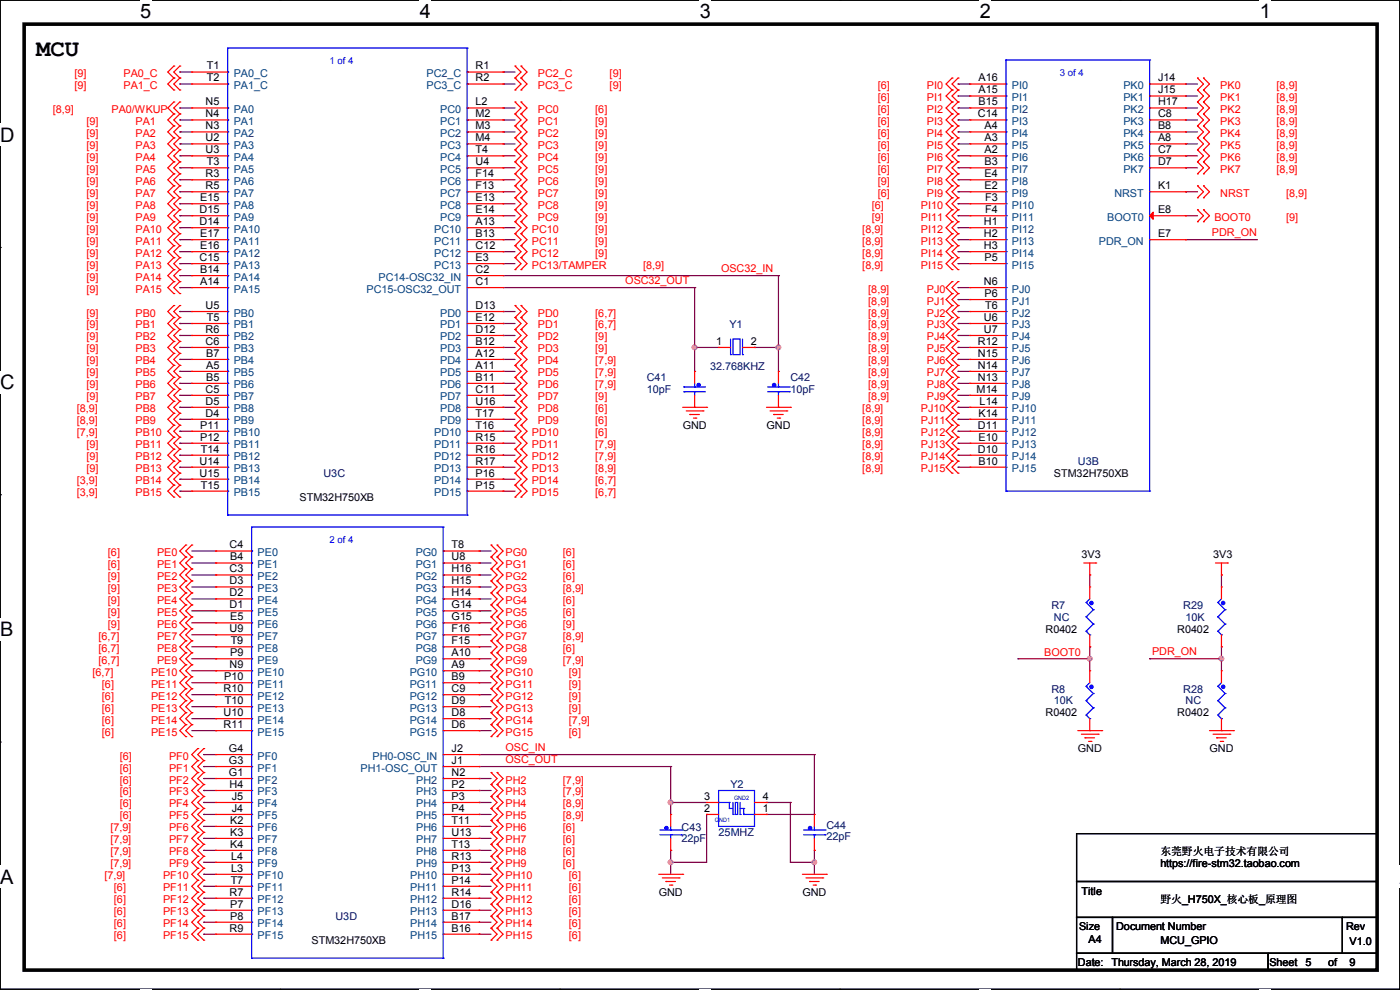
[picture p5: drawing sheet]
<svg xmlns="http://www.w3.org/2000/svg" width="297mm" height="210mm" viewBox="0 0 297 210" stroke-linecap="round" stroke-linejoin="round" font-family="sans-serif">
<defs><g id="words">
<text font-size="5.1" x="7.7" y="11.9">MCU</text>
<g font-size="4.2">
<text x="29.7" y="3.9">5</text>
<text x="89.1" y="3.9">4</text>
<text x="148.5" y="3.9">3</text>
<text x="207.9" y="3.9">2</text>
<text x="267.2" y="3.9">1</text>
<text x="0" y="30.1">D</text>
<text x="0" y="82.5">C</text>
<text x="0" y="135">B</text>
<text x="0" y="187.4">A</text>
<text x="297" y="187.4">A</text>
</g>
<g font-size="2.3" fill="#f00">
<text x="15.8" y="16.3">[9]</text>
<text x="26.2" y="16.3">PA0_C</text>
<text x="114.1" y="16.3">PC2_C</text>
<text x="129.3" y="16.3">[9]</text>
<text x="11.2" y="24">[8,9]</text>
<text x="15.8" y="18.9">[9]</text>
<text x="23.7" y="24">PA0/WKUP</text>
<text x="26.2" y="18.9">PA1_C</text>
<text x="114.1" y="24">PC0</text>
<text x="114.1" y="18.9">PC3_C</text>
<text x="126.3" y="24">[6]</text>
<text x="129.3" y="18.9">[9]</text>
<text x="186.2" y="18.9">[6]</text>
<text x="186.2" y="21.4">[6]</text>
<text x="186.2" y="24">[6]</text>
<text x="196.7" y="18.9">PI0</text>
<text x="196.7" y="21.4">PI1</text>
<text x="196.7" y="24">PI2</text>
<text x="258.9" y="18.9">PK0</text>
<text x="258.9" y="21.4">PK1</text>
<text x="258.9" y="24">PK2</text>
<text x="270.8" y="18.9">[8,9]</text>
<text x="270.8" y="21.4">[8,9]</text>
<text x="270.8" y="24">[8,9]</text>
<text x="18.3" y="26.5">[9]</text>
<text x="18.3" y="29">[9]</text>
<text x="28.7" y="26.5">PA1</text>
<text x="28.7" y="29">PA2</text>
<text x="114.1" y="26.5">PC1</text>
<text x="114.1" y="29">PC2</text>
<text x="126.3" y="26.5">[9]</text>
<text x="126.3" y="29">[9]</text>
<text x="186.2" y="26.5">[6]</text>
<text x="186.2" y="29">[6]</text>
<text x="196.7" y="26.5">PI3</text>
<text x="196.7" y="29">PI4</text>
<text x="258.9" y="26.5">PK3</text>
<text x="258.9" y="29">PK4</text>
<text x="270.8" y="26.5">[8,9]</text>
<text x="270.8" y="29">[8,9]</text>
<text x="18.3" y="31.6">[9]</text>
<text x="18.3" y="34.1">[9]</text>
<text x="28.7" y="31.6">PA3</text>
<text x="28.7" y="34.1">PA4</text>
<text x="114.1" y="31.6">PC3</text>
<text x="114.1" y="34.1">PC4</text>
<text x="126.3" y="31.6">[9]</text>
<text x="126.3" y="34.1">[9]</text>
<text x="186.2" y="31.6">[6]</text>
<text x="186.2" y="34.1">[6]</text>
<text x="196.7" y="31.6">PI5</text>
<text x="196.7" y="34.1">PI6</text>
<text x="258.9" y="31.6">PK5</text>
<text x="258.9" y="34.1">PK6</text>
<text x="270.8" y="31.6">[8,9]</text>
<text x="270.8" y="34.1">[8,9]</text>
<text x="18.3" y="36.7">[9]</text>
<text x="18.3" y="39.2">[9]</text>
<text x="18.3" y="41.7">[9]</text>
<text x="28.7" y="36.7">PA5</text>
<text x="28.7" y="39.2">PA6</text>
<text x="28.7" y="41.7">PA7</text>
<text x="114.1" y="36.7">PC5</text>
<text x="114.1" y="39.2">PC6</text>
<text x="114.1" y="41.7">PC7</text>
<text x="126.3" y="36.7">[9]</text>
<text x="126.3" y="39.2">[9]</text>
<text x="126.3" y="41.7">[9]</text>
<text x="186.2" y="36.7">[6]</text>
<text x="186.2" y="39.2">[9]</text>
<text x="186.2" y="41.7">[6]</text>
<text x="196.7" y="36.7">PI7</text>
<text x="196.7" y="39.2">PI8</text>
<text x="196.7" y="41.7">PI9</text>
<text x="258.9" y="36.7">PK7</text>
<text x="258.9" y="41.7">NRST</text>
<text x="270.8" y="36.7">[8,9]</text>
<text x="272.9" y="41.7">[8,9]</text>
<text x="18.3" y="44.3">[9]</text>
<text x="18.3" y="46.8">[9]</text>
<text x="28.7" y="44.3">PA8</text>
<text x="28.7" y="46.8">PA9</text>
<text x="114.1" y="44.3">PC8</text>
<text x="114.1" y="46.8">PC9</text>
<text x="126.3" y="44.3">[9]</text>
<text x="126.3" y="46.8">[9]</text>
<text x="185" y="44.3">[6]</text>
<text x="185" y="46.8">[9]</text>
<text x="195.4" y="44.3">PI10</text>
<text x="195.4" y="46.8">PI11</text>
<text x="257.6" y="46.8">BOOT0</text>
<text x="272.9" y="46.8">[9]</text>
<text x="18.3" y="49.4">[9]</text>
<text x="18.3" y="51.9">[9]</text>
<text x="28.7" y="49.4">PA10</text>
<text x="28.7" y="51.9">PA11</text>
<text x="112.8" y="49.4">PC10</text>
<text x="112.8" y="51.9">PC11</text>
<text x="126.3" y="49.4">[9]</text>
<text x="126.3" y="51.9">[9]</text>
<text x="182.9" y="49.4">[8,9]</text>
<text x="182.9" y="51.9">[8,9]</text>
<text x="195.4" y="49.4">PI12</text>
<text x="195.4" y="51.9">PI13</text>
<text x="257.1" y="50.1">PDR_ON</text>
<text x="18.3" y="54.4">[9]</text>
<text x="18.3" y="57">[9]</text>
<text x="18.3" y="59.5">[9]</text>
<text x="28.7" y="54.4">PA12</text>
<text x="28.7" y="57">PA13</text>
<text x="28.7" y="59.5">PA14</text>
<text x="112.8" y="54.4">PC12</text>
<text x="112.8" y="57">PC13/TAMPER</text>
<text x="126.3" y="54.4">[9]</text>
<text x="136.4" y="57">[8,9]</text>
<text x="153" y="57.7">OSC32_IN</text>
<text x="182.9" y="54.4">[8,9]</text>
<text x="182.9" y="57">[8,9]</text>
<text x="195.4" y="54.4">PI14</text>
<text x="195.4" y="57">PI15</text>
<text x="18.3" y="62.1">[9]</text>
<text x="28.7" y="62.1">PA15</text>
<text x="132.6" y="60.3">OSC32_OUT</text>
<text x="184.2" y="62.1">[8,9]</text>
<text x="184.2" y="64.6">[8,9]</text>
<text x="196.7" y="62.1">PJ0</text>
<text x="196.7" y="64.6">PJ1</text>
<text x="18.3" y="67.1">[9]</text>
<text x="18.3" y="69.7">[9]</text>
<text x="28.7" y="67.1">PB0</text>
<text x="28.7" y="69.7">PB1</text>
<text x="114.1" y="67.1">PD0</text>
<text x="114.1" y="69.7">PD1</text>
<text x="126.3" y="67.1">[6,7]</text>
<text x="126.3" y="69.7">[6,7]</text>
<text x="184.2" y="67.1">[8,9]</text>
<text x="184.2" y="69.7">[8,9]</text>
<text x="196.7" y="67.1">PJ2</text>
<text x="196.7" y="69.7">PJ3</text>
<text x="18.3" y="72.2">[9]</text>
<text x="18.3" y="74.8">[9]</text>
<text x="18.3" y="77.3">[9]</text>
<text x="28.7" y="72.2">PB2</text>
<text x="28.7" y="74.8">PB3</text>
<text x="28.7" y="77.3">PB4</text>
<text x="114.1" y="72.2">PD2</text>
<text x="114.1" y="74.8">PD3</text>
<text x="114.1" y="77.3">PD4</text>
<text x="126.3" y="72.2">[9]</text>
<text x="126.3" y="74.8">[9]</text>
<text x="126.3" y="77.3">[7,9]</text>
<text x="184.2" y="72.2">[8,9]</text>
<text x="184.2" y="74.8">[8,9]</text>
<text x="184.2" y="77.3">[8,9]</text>
<text x="196.7" y="72.2">PJ4</text>
<text x="196.7" y="74.8">PJ5</text>
<text x="196.7" y="77.3">PJ6</text>
<text x="18.3" y="79.8">[9]</text>
<text x="18.3" y="82.4">[9]</text>
<text x="28.7" y="79.8">PB5</text>
<text x="28.7" y="82.4">PB6</text>
<text x="114.1" y="79.8">PD5</text>
<text x="114.1" y="82.4">PD6</text>
<text x="126.3" y="79.8">[7,9]</text>
<text x="126.3" y="82.4">[7,9]</text>
<text x="184.2" y="79.8">[8,9]</text>
<text x="184.2" y="82.4">[8,9]</text>
<text x="196.7" y="79.8">PJ7</text>
<text x="196.7" y="82.4">PJ8</text>
<text x="16.3" y="87.5">[8,9]</text>
<text x="18.3" y="84.9">[9]</text>
<text x="28.7" y="84.9">PB7</text>
<text x="28.7" y="87.5">PB8</text>
<text x="114.1" y="84.9">PD7</text>
<text x="114.1" y="87.5">PD8</text>
<text x="126.3" y="84.9">[9]</text>
<text x="126.3" y="87.5">[6]</text>
<text x="182.9" y="87.5">[8,9]</text>
<text x="184.2" y="84.9">[8,9]</text>
<text x="195.4" y="87.5">PJ10</text>
<text x="196.7" y="84.9">PJ9</text>
<text x="16.3" y="90">[8,9]</text>
<text x="16.3" y="92.5">[7,9]</text>
<text x="18.3" y="95.1">[9]</text>
<text x="28.7" y="90">PB9</text>
<text x="28.7" y="92.5">PB10</text>
<text x="28.7" y="95.1">PB11</text>
<text x="112.8" y="92.5">PD10</text>
<text x="112.8" y="95.1">PD11</text>
<text x="114.1" y="90">PD9</text>
<text x="126.3" y="90">[6]</text>
<text x="126.3" y="92.5">[6]</text>
<text x="126.3" y="95.1">[7,9]</text>
<text x="182.9" y="92.5">[8,9]</text>
<text x="182.9" y="95.1">[8,9]</text>
<text x="182.9" y="90">[8,9]</text>
<text x="195.4" y="92.5">PJ12</text>
<text x="195.4" y="95.1">PJ13</text>
<text x="195.4" y="90">PJ11</text>
<text x="18.3" y="97.6">[9]</text>
<text x="18.3" y="100.2">[9]</text>
<text x="28.7" y="97.6">PB12</text>
<text x="28.7" y="100.2">PB13</text>
<text x="112.8" y="97.6">PD12</text>
<text x="112.8" y="100.2">PD13</text>
<text x="126.3" y="97.6">[7,9]</text>
<text x="126.3" y="100.2">[8,9]</text>
<text x="182.9" y="97.6">[8,9]</text>
<text x="182.9" y="100.2">[8,9]</text>
<text x="195.4" y="97.6">PJ14</text>
<text x="195.4" y="100.2">PJ15</text>
<text x="16.3" y="102.7">[3,9]</text>
<text x="16.3" y="105.2">[3,9]</text>
<text x="28.7" y="102.7">PB14</text>
<text x="28.7" y="105.2">PB15</text>
<text x="112.8" y="102.7">PD14</text>
<text x="112.8" y="105.2">PD15</text>
<text x="126.3" y="102.7">[6,7]</text>
<text x="126.3" y="105.2">[6,7]</text>
<text x="22.9" y="117.9">[6]</text>
<text x="33.3" y="117.9">PE0</text>
<text x="107.2" y="117.9">PG0</text>
<text x="119.4" y="117.9">[6]</text>
<text x="22.9" y="120.5">[6]</text>
<text x="22.9" y="123">[9]</text>
<text x="22.9" y="125.6">[9]</text>
<text x="33.3" y="120.5">PE1</text>
<text x="33.3" y="123">PE2</text>
<text x="33.3" y="125.6">PE3</text>
<text x="107.2" y="120.5">PG1</text>
<text x="107.2" y="123">PG2</text>
<text x="107.2" y="125.6">PG3</text>
<text x="119.4" y="120.5">[6]</text>
<text x="119.4" y="123">[6]</text>
<text x="119.4" y="125.6">[8,9]</text>
<text x="22.9" y="128.1">[9]</text>
<text x="22.9" y="130.6">[9]</text>
<text x="33.3" y="128.1">PE4</text>
<text x="33.3" y="130.6">PE5</text>
<text x="107.2" y="128.1">PG4</text>
<text x="107.2" y="130.6">PG5</text>
<text x="119.4" y="128.1">[6]</text>
<text x="119.4" y="130.6">[6]</text>
<text x="20.9" y="135.7">[6,7]</text>
<text x="22.9" y="133.2">[9]</text>
<text x="33.3" y="133.2">PE6</text>
<text x="33.3" y="135.7">PE7</text>
<text x="107.2" y="133.2">PG6</text>
<text x="107.2" y="135.7">PG7</text>
<text x="119.4" y="133.2">[9]</text>
<text x="119.4" y="135.7">[8,9]</text>
<text x="19.6" y="143.3">[6,7]</text>
<text x="20.9" y="138.3">[6,7]</text>
<text x="20.9" y="140.8">[6,7]</text>
<text x="32" y="143.3">PE10</text>
<text x="33.3" y="138.3">PE8</text>
<text x="33.3" y="140.8">PE9</text>
<text x="107.2" y="138.3">PG8</text>
<text x="107.2" y="140.8">PG9</text>
<text x="107.2" y="143.3">PG10</text>
<text x="119.4" y="138.3">[6]</text>
<text x="119.4" y="140.8">[7,9]</text>
<text x="120.7" y="143.3">[9]</text>
<text x="221.5" y="139.2">BOOT0</text>
<text x="244.4" y="139">PDR_ON</text>
<text x="21.6" y="145.9">[6]</text>
<text x="21.6" y="148.4">[6]</text>
<text x="32" y="145.9">PE11</text>
<text x="32" y="148.4">PE12</text>
<text x="107.2" y="145.9">PG11</text>
<text x="107.2" y="148.4">PG12</text>
<text x="120.7" y="145.9">[9]</text>
<text x="120.7" y="148.4">[9]</text>
<text x="21.6" y="151">[6]</text>
<text x="21.6" y="153.5">[6]</text>
<text x="32" y="151">PE13</text>
<text x="32" y="153.5">PE14</text>
<text x="107.2" y="151">PG13</text>
<text x="107.2" y="153.5">PG14</text>
<text x="120.7" y="151">[9]</text>
<text x="120.7" y="153.5">[7,9]</text>
<text x="21.6" y="156">[6]</text>
<text x="25.4" y="161.1">[6]</text>
<text x="32" y="156">PE15</text>
<text x="35.9" y="161.1">PF0</text>
<text x="107.2" y="159.3">OSC_IN</text>
<text x="107.2" y="161.9">OSC_OUT</text>
<text x="107.2" y="156">PG15</text>
<text x="120.7" y="156">[6]</text>
<text x="25.4" y="163.7">[6]</text>
<text x="25.4" y="166.2">[6]</text>
<text x="35.9" y="163.7">PF1</text>
<text x="35.9" y="166.2">PF2</text>
<text x="107.2" y="166.2">PH2</text>
<text x="119.4" y="166.2">[7,9]</text>
<text x="25.4" y="168.7">[6]</text>
<text x="25.4" y="171.3">[6]</text>
<text x="25.4" y="173.8">[6]</text>
<text x="35.9" y="168.7">PF3</text>
<text x="35.9" y="171.3">PF4</text>
<text x="35.9" y="173.8">PF5</text>
<text x="107.2" y="168.7">PH3</text>
<text x="107.2" y="171.3">PH4</text>
<text x="107.2" y="173.8">PH5</text>
<text x="119.4" y="168.7">[7,9]</text>
<text x="119.4" y="171.3">[8,9]</text>
<text x="119.4" y="173.8">[8,9]</text>
<text x="23.4" y="176.4">[7,9]</text>
<text x="23.4" y="178.9">[7,9]</text>
<text x="35.9" y="176.4">PF6</text>
<text x="35.9" y="178.9">PF7</text>
<text x="107.2" y="176.4">PH6</text>
<text x="107.2" y="178.9">PH7</text>
<text x="119.4" y="176.4">[6]</text>
<text x="119.4" y="178.9">[6]</text>
<text x="23.4" y="181.4">[7,9]</text>
<text x="23.4" y="184">[7,9]</text>
<text x="35.9" y="181.4">PF8</text>
<text x="35.9" y="184">PF9</text>
<text x="107.2" y="181.4">PH8</text>
<text x="107.2" y="184">PH9</text>
<text x="119.4" y="181.4">[6]</text>
<text x="119.4" y="184">[6]</text>
<text x="22.1" y="186.5">[7,9]</text>
<text x="24.2" y="189.1">[6]</text>
<text x="24.2" y="191.6">[6]</text>
<text x="34.6" y="186.5">PF10</text>
<text x="34.6" y="189.1">PF11</text>
<text x="34.6" y="191.6">PF12</text>
<text x="107.2" y="186.5">PH10</text>
<text x="107.2" y="189.1">PH11</text>
<text x="107.2" y="191.6">PH12</text>
<text x="120.7" y="186.5">[6]</text>
<text x="120.7" y="189.1">[6]</text>
<text x="120.7" y="191.6">[6]</text>
<text x="24.2" y="194.1">[6]</text>
<text x="24.2" y="196.7">[6]</text>
<text x="34.6" y="194.1">PF13</text>
<text x="34.6" y="196.7">PF14</text>
<text x="107.2" y="194.1">PH13</text>
<text x="107.2" y="196.7">PH14</text>
<text x="120.7" y="194.1">[6]</text>
<text x="120.7" y="196.7">[6]</text>
<text x="24.2" y="199.2">[6]</text>
<text x="34.6" y="199.2">PF15</text>
<text x="107.2" y="199.2">PH15</text>
<text x="120.7" y="199.2">[6]</text>
</g>
<g font-size="2.3">
<text x="43.9" y="14.7">T1</text>
<text x="43.9" y="17.3">T2</text>
<text x="100.9" y="14.7">R1</text>
<text x="100.9" y="17.3">R2</text>
<text x="207.6" y="17.3">A16</text>
<text x="245.7" y="17.3">J14</text>
<text x="43.6" y="22.4">N5</text>
<text x="100.9" y="22.4">L2</text>
<text x="207.6" y="19.8">A15</text>
<text x="207.6" y="22.4">B15</text>
<text x="245.7" y="19.8">J15</text>
<text x="245.7" y="22.4">H17</text>
<text x="43.6" y="24.9">N4</text>
<text x="43.6" y="27.4">N3</text>
<text x="43.6" y="30">U2</text>
<text x="100.9" y="24.9">M2</text>
<text x="100.9" y="27.4">M3</text>
<text x="100.9" y="30">M4</text>
<text x="207.4" y="24.9">C14</text>
<text x="208.8" y="27.4">A4</text>
<text x="208.8" y="30">A3</text>
<text x="245.7" y="24.9">C8</text>
<text x="245.7" y="27.4">B8</text>
<text x="245.7" y="30">A8</text>
<text x="43.6" y="32.5">U3</text>
<text x="43.9" y="35.1">T3</text>
<text x="100.9" y="32.5">T4</text>
<text x="100.9" y="35.1">U4</text>
<text x="208.8" y="32.5">A2</text>
<text x="208.8" y="35.1">B3</text>
<text x="245.7" y="32.5">C7</text>
<text x="245.7" y="35.1">D7</text>
<text x="43.6" y="37.6">R3</text>
<text x="43.6" y="40.1">R5</text>
<text x="100.9" y="37.6">F14</text>
<text x="100.9" y="40.1">F13</text>
<text x="208.8" y="37.6">E4</text>
<text x="208.8" y="40.1">E2</text>
<text x="245.7" y="40.1">K1</text>
<text x="42.3" y="45.2">D15</text>
<text x="42.3" y="47.8">D14</text>
<text x="42.5" y="42.7">E15</text>
<text x="100.9" y="42.7">E13</text>
<text x="100.9" y="45.2">E14</text>
<text x="100.9" y="47.8">A13</text>
<text x="208.7" y="47.8">H1</text>
<text x="209" y="42.7">F3</text>
<text x="209" y="45.2">F4</text>
<text x="245.7" y="45.2">E8</text>
<text x="42.5" y="50.3">E17</text>
<text x="42.5" y="52.8">E16</text>
<text x="100.9" y="50.3">B13</text>
<text x="100.9" y="52.8">C12</text>
<text x="208.7" y="50.3">H2</text>
<text x="208.7" y="52.8">H3</text>
<text x="245.7" y="50.3">E7</text>
<text x="42.3" y="55.4">C15</text>
<text x="42.5" y="57.9">B14</text>
<text x="100.9" y="55.4">E3</text>
<text x="100.9" y="57.9">C2</text>
<text x="208.8" y="55.4">P5</text>
<text x="42.5" y="60.5">A14</text>
<text x="43.6" y="65.5">U5</text>
<text x="100.9" y="60.5">C1</text>
<text x="100.9" y="65.5">D13</text>
<text x="208.7" y="60.5">N6</text>
<text x="208.8" y="63">P6</text>
<text x="209" y="65.5">T6</text>
<text x="43.6" y="70.6">R6</text>
<text x="43.9" y="68.1">T5</text>
<text x="100.9" y="68.1">E12</text>
<text x="100.9" y="70.6">D12</text>
<text x="208.7" y="68.1">U6</text>
<text x="208.7" y="70.6">U7</text>
<text x="43.6" y="73.2">C6</text>
<text x="43.7" y="75.7">B7</text>
<text x="100.9" y="73.2">B12</text>
<text x="100.9" y="75.7">A12</text>
<text x="151.9" y="73.2">1</text>
<text x="159.3" y="73.2">2</text>
<text x="207.4" y="73.2">R12</text>
<text x="207.4" y="75.7">N15</text>
<text x="43.6" y="83.3">C5</text>
<text x="43.7" y="78.2">A5</text>
<text x="43.7" y="80.8">B5</text>
<text x="100.9" y="78.2">A11</text>
<text x="100.9" y="80.8">B11</text>
<text x="100.9" y="83.3">C11</text>
<text x="207.2" y="83.3">M14</text>
<text x="207.4" y="78.2">N14</text>
<text x="207.4" y="80.8">N13</text>
<text x="43.6" y="85.9">D5</text>
<text x="43.6" y="88.4">D4</text>
<text x="100.9" y="85.9">U16</text>
<text x="100.9" y="88.4">T17</text>
<text x="207.6" y="88.4">K14</text>
<text x="207.8" y="85.9">L14</text>
<text x="42.5" y="90.9">P11</text>
<text x="42.5" y="93.5">P12</text>
<text x="100.9" y="90.9">T16</text>
<text x="100.9" y="93.5">R15</text>
<text x="144.8" y="91">GND</text>
<text x="162.6" y="91">GND</text>
<text x="207.4" y="90.9">D11</text>
<text x="207.6" y="93.5">E10</text>
<text x="42.3" y="98.6">U14</text>
<text x="42.3" y="101.1">U15</text>
<text x="42.6" y="96">T14</text>
<text x="100.9" y="96">R16</text>
<text x="100.9" y="98.6">R17</text>
<text x="100.9" y="101.1">P16</text>
<text x="207.4" y="96">D10</text>
<text x="207.6" y="98.6">B10</text>
<text x="223.6" y="101.2">STM32H750XB</text>
<text x="42.6" y="103.6">T15</text>
<text x="63.5" y="106.3">STM32H750XB</text>
<text x="100.9" y="103.6">P15</text>
<text x="48.7" y="116.3">C4</text>
<text x="48.8" y="118.9">B4</text>
<text x="95.8" y="116.3">T8</text>
<text x="95.8" y="118.9">U8</text>
<text x="229.4" y="118.4">3V3</text>
<text x="257.4" y="118.4">3V3</text>
<text x="48.7" y="121.4">C3</text>
<text x="48.7" y="124">D3</text>
<text x="95.8" y="121.4">H16</text>
<text x="95.8" y="124">H15</text>
<text x="48.7" y="126.5">D2</text>
<text x="48.7" y="129">D1</text>
<text x="48.8" y="131.6">E5</text>
<text x="95.8" y="126.5">H14</text>
<text x="95.8" y="129">G14</text>
<text x="95.8" y="131.6">G15</text>
<text x="48.7" y="134.1">U9</text>
<text x="48.9" y="136.7">T9</text>
<text x="95.8" y="134.1">F16</text>
<text x="95.8" y="136.7">F15</text>
<text x="221.8" y="134.2">R0402</text>
<text x="249.7" y="134.2">R0402</text>
<text x="48.7" y="141.7">N9</text>
<text x="48.8" y="139.2">P9</text>
<text x="95.8" y="139.2">A10</text>
<text x="95.8" y="141.7">A9</text>
<text x="47.4" y="146.8">R10</text>
<text x="47.5" y="144.3">P10</text>
<text x="47.7" y="149.4">T10</text>
<text x="95.8" y="144.3">B9</text>
<text x="95.8" y="146.8">C9</text>
<text x="95.8" y="149.4">D9</text>
<text x="47.4" y="151.9">U10</text>
<text x="47.4" y="154.4">R11</text>
<text x="95.8" y="151.9">D8</text>
<text x="95.8" y="154.4">D6</text>
<text x="221.8" y="152">R0402</text>
<text x="249.7" y="152">R0402</text>
<text x="48.6" y="159.5">G4</text>
<text x="95.8" y="159.5">J2</text>
<text x="228.7" y="159.6">GND</text>
<text x="256.6" y="159.6">GND</text>
<text x="48.6" y="162.1">G3</text>
<text x="48.6" y="164.6">G1</text>
<text x="48.7" y="167.1">H4</text>
<text x="95.8" y="162.1">J1</text>
<text x="95.8" y="164.6">N2</text>
<text x="95.8" y="167.1">P2</text>
<text x="49.2" y="169.7">J5</text>
<text x="49.2" y="172.2">J4</text>
<text x="95.8" y="169.7">P3</text>
<text x="95.8" y="172.2">P4</text>
<text x="149.4" y="172.2">2</text>
<text x="149.4" y="169.7">3</text>
<text x="161.8" y="172.2">1</text>
<text x="161.8" y="169.7">4</text>
<text x="48.8" y="174.8">K2</text>
<text x="48.8" y="177.3">K3</text>
<text x="48.8" y="179.8">K4</text>
<text x="95.8" y="174.8">T11</text>
<text x="95.8" y="177.3">U13</text>
<text x="95.8" y="179.8">T13</text>
<text x="49.1" y="182.4">L4</text>
<text x="49.1" y="184.9">L3</text>
<text x="95.8" y="182.4">R13</text>
<text x="95.8" y="184.9">P13</text>
<text x="246.2" y="181.4">东莞野火电子技术有限公司</text>
<text x="246.2" y="184">https://fire-stm32.taobao.com</text>
<text x="48.7" y="190">R7</text>
<text x="48.9" y="187.5">T7</text>
<text x="95.8" y="187.5">P14</text>
<text x="95.8" y="190">R14</text>
<text x="139.8" y="190.1">GND</text>
<text x="170.2" y="190.1">GND</text>
<text x="229.4" y="189.8">Title</text>
<text x="246.2" y="191.6">野火_H750X_核心板_原理图</text>
<text x="48.7" y="197.6">R9</text>
<text x="48.8" y="192.5">P7</text>
<text x="48.8" y="195.1">P8</text>
<text x="95.8" y="192.5">D16</text>
<text x="95.8" y="195.1">B17</text>
<text x="95.8" y="197.6">B16</text>
<text x="228.9" y="197.2">Size</text>
<text x="236.8" y="197.2">Document Number</text>
<text x="285.6" y="197.2">Rev</text>
<text x="66.1" y="200.2">STM32H750XB</text>
<text x="230.9" y="200">A4</text>
<text x="246.2" y="200.2">MCU_GPIO</text>
<text x="286.3" y="200.5">V1.0</text>
<text x="228.7" y="204.8">Date:</text>
<text x="235.8" y="204.8">Thursday, March 28, 2019</text>
<text x="269.3" y="204.8">Sheet</text>
<text x="276.9" y="204.8">5</text>
<text x="281.7" y="204.8">of</text>
<text x="286.3" y="204.8">9</text>
</g>
<g font-size="2.3" fill="#004080">
<text x="49.6" y="16.3">PA0_C</text>
<text x="90.5" y="16.3">PC2_C</text>
<text x="49.6" y="18.9">PA1_C</text>
<text x="49.6" y="24">PA0</text>
<text x="90.5" y="18.9">PC3_C</text>
<text x="93.4" y="24">PC0</text>
<text x="214.7" y="18.9">PI0</text>
<text x="214.7" y="21.4">PI1</text>
<text x="214.7" y="24">PI2</text>
<text x="238.3" y="18.9">PK0</text>
<text x="238.3" y="21.4">PK1</text>
<text x="238.3" y="24">PK2</text>
<text x="49.6" y="26.5">PA1</text>
<text x="49.6" y="29">PA2</text>
<text x="93.4" y="26.5">PC1</text>
<text x="93.4" y="29">PC2</text>
<text x="214.7" y="26.5">PI3</text>
<text x="214.7" y="29">PI4</text>
<text x="238.3" y="26.5">PK3</text>
<text x="238.3" y="29">PK4</text>
<text x="49.6" y="31.6">PA3</text>
<text x="49.6" y="34.1">PA4</text>
<text x="93.4" y="31.6">PC3</text>
<text x="93.4" y="34.1">PC4</text>
<text x="214.7" y="31.6">PI5</text>
<text x="214.7" y="34.1">PI6</text>
<text x="238.3" y="31.6">PK5</text>
<text x="238.3" y="34.1">PK6</text>
<text x="49.6" y="36.7">PA5</text>
<text x="49.6" y="39.2">PA6</text>
<text x="49.6" y="41.7">PA7</text>
<text x="93.4" y="36.7">PC5</text>
<text x="93.4" y="39.2">PC6</text>
<text x="93.4" y="41.7">PC7</text>
<text x="214.7" y="36.7">PI7</text>
<text x="214.7" y="39.2">PI8</text>
<text x="214.7" y="41.7">PI9</text>
<text x="236.4" y="41.7">NRST</text>
<text x="238.3" y="36.7">PK7</text>
<text x="49.6" y="44.3">PA8</text>
<text x="49.6" y="46.8">PA9</text>
<text x="93.4" y="44.3">PC8</text>
<text x="93.4" y="46.8">PC9</text>
<text x="214.7" y="44.3">PI10</text>
<text x="214.7" y="46.8">PI11</text>
<text x="234.9" y="46.8">BOOT0</text>
<text x="49.6" y="49.4">PA10</text>
<text x="49.6" y="51.9">PA11</text>
<text x="92.1" y="49.4">PC10</text>
<text x="92.1" y="51.9">PC11</text>
<text x="214.7" y="49.4">PI12</text>
<text x="214.7" y="51.9">PI13</text>
<text x="233.1" y="51.9">PDR_ON</text>
<text x="49.6" y="54.4">PA12</text>
<text x="49.6" y="57">PA13</text>
<text x="49.6" y="59.5">PA14</text>
<text x="80.3" y="59.5">PC14-OSC32_IN</text>
<text x="92.1" y="54.4">PC12</text>
<text x="92.1" y="57">PC13</text>
<text x="214.7" y="54.4">PI14</text>
<text x="214.7" y="57">PI15</text>
<text x="49.6" y="62.1">PA15</text>
<text x="77.8" y="62.1">PC15-OSC32_OUT</text>
<text x="214.7" y="62.1">PJ0</text>
<text x="214.7" y="64.6">PJ1</text>
<text x="49.6" y="67.1">PB0</text>
<text x="49.6" y="69.7">PB1</text>
<text x="93.4" y="67.1">PD0</text>
<text x="93.4" y="69.7">PD1</text>
<text x="214.7" y="67.1">PJ2</text>
<text x="214.7" y="69.7">PJ3</text>
<text x="49.6" y="72.2">PB2</text>
<text x="49.6" y="74.8">PB3</text>
<text x="49.6" y="77.3">PB4</text>
<text x="93.4" y="72.2">PD2</text>
<text x="93.4" y="74.8">PD3</text>
<text x="93.4" y="77.3">PD4</text>
<text x="214.7" y="72.2">PJ4</text>
<text x="214.7" y="74.8">PJ5</text>
<text x="214.7" y="77.3">PJ6</text>
<text x="49.6" y="79.8">PB5</text>
<text x="49.6" y="82.4">PB6</text>
<text x="93.4" y="79.8">PD5</text>
<text x="93.4" y="82.4">PD6</text>
<text x="214.7" y="79.8">PJ7</text>
<text x="214.7" y="82.4">PJ8</text>
<text x="49.6" y="84.9">PB7</text>
<text x="49.6" y="87.5">PB8</text>
<text x="93.4" y="84.9">PD7</text>
<text x="93.4" y="87.5">PD8</text>
<text x="214.7" y="84.9">PJ9</text>
<text x="214.7" y="87.5">PJ10</text>
<text x="49.6" y="90">PB9</text>
<text x="49.6" y="92.5">PB10</text>
<text x="49.6" y="95.1">PB11</text>
<text x="92.1" y="92.5">PD10</text>
<text x="92.1" y="95.1">PD11</text>
<text x="93.4" y="90">PD9</text>
<text x="214.7" y="90">PJ11</text>
<text x="214.7" y="92.5">PJ12</text>
<text x="214.7" y="95.1">PJ13</text>
<text x="49.6" y="97.6">PB12</text>
<text x="49.6" y="100.2">PB13</text>
<text x="92.1" y="97.6">PD12</text>
<text x="92.1" y="100.2">PD13</text>
<text x="214.7" y="97.6">PJ14</text>
<text x="214.7" y="100.2">PJ15</text>
<text x="49.6" y="102.7">PB14</text>
<text x="49.6" y="105.2">PB15</text>
<text x="92.1" y="102.7">PD14</text>
<text x="92.1" y="105.2">PD15</text>
<text x="54.7" y="117.9">PE0</text>
<text x="88.2" y="117.9">PG0</text>
<text x="54.7" y="120.5">PE1</text>
<text x="54.7" y="123">PE2</text>
<text x="54.7" y="125.6">PE3</text>
<text x="88.2" y="120.5">PG1</text>
<text x="88.2" y="123">PG2</text>
<text x="88.2" y="125.6">PG3</text>
<text x="54.7" y="128.1">PE4</text>
<text x="54.7" y="130.6">PE5</text>
<text x="88.2" y="128.1">PG4</text>
<text x="88.2" y="130.6">PG5</text>
<text x="54.7" y="133.2">PE6</text>
<text x="54.7" y="135.7">PE7</text>
<text x="88.2" y="133.2">PG6</text>
<text x="88.2" y="135.7">PG7</text>
<text x="54.7" y="138.3">PE8</text>
<text x="54.7" y="140.8">PE9</text>
<text x="54.7" y="143.3">PE10</text>
<text x="86.9" y="143.3">PG10</text>
<text x="88.2" y="138.3">PG8</text>
<text x="88.2" y="140.8">PG9</text>
<text x="54.7" y="145.9">PE11</text>
<text x="54.7" y="148.4">PE12</text>
<text x="86.9" y="145.9">PG11</text>
<text x="86.9" y="148.4">PG12</text>
<text x="54.7" y="151">PE13</text>
<text x="54.7" y="153.5">PE14</text>
<text x="86.9" y="151">PG13</text>
<text x="86.9" y="153.5">PG14</text>
<text x="54.7" y="156">PE15</text>
<text x="54.7" y="161.1">PF0</text>
<text x="79" y="161.1">PH0-OSC_IN</text>
<text x="86.9" y="156">PG15</text>
<text x="54.7" y="163.7">PF1</text>
<text x="54.7" y="166.2">PF2</text>
<text x="76.5" y="163.7">PH1-OSC_OUT</text>
<text x="88.3" y="166.2">PH2</text>
<text x="54.7" y="168.7">PF3</text>
<text x="54.7" y="171.3">PF4</text>
<text x="54.7" y="173.8">PF5</text>
<text x="88.3" y="168.7">PH3</text>
<text x="88.3" y="171.3">PH4</text>
<text x="88.3" y="173.8">PH5</text>
<text x="54.7" y="176.4">PF6</text>
<text x="54.7" y="178.9">PF7</text>
<text x="88.3" y="176.4">PH6</text>
<text x="88.3" y="178.9">PH7</text>
<text x="54.7" y="181.4">PF8</text>
<text x="54.7" y="184">PF9</text>
<text x="88.3" y="181.4">PH8</text>
<text x="88.3" y="184">PH9</text>
<text x="54.7" y="186.5">PF10</text>
<text x="54.7" y="189.1">PF11</text>
<text x="54.7" y="191.6">PF12</text>
<text x="87" y="186.5">PH10</text>
<text x="87" y="189.1">PH11</text>
<text x="87" y="191.6">PH12</text>
<text x="54.7" y="194.1">PF13</text>
<text x="54.7" y="196.7">PF14</text>
<text x="87" y="194.1">PH13</text>
<text x="87" y="196.7">PH14</text>
<text x="54.7" y="199.2">PF15</text>
<text x="87" y="199.2">PH15</text>
</g>
<g font-size="2.3" fill="#000080">
<text x="154.7" y="69.7">Y1</text>
<text x="137.2" y="80.9">C41</text>
<text x="137.2" y="83.4">10pF</text>
<text x="150.7" y="78.6">32.768KHZ</text>
<text x="167.7" y="80.9">C42</text>
<text x="167.7" y="83.4">10pF</text>
<text x="68.6" y="101.2">U3C</text>
<text x="228.7" y="98.6">U3B</text>
<text x="223.1" y="129.1">R7</text>
<text x="223.6" y="131.7">NC</text>
<text x="251" y="129.1">R29</text>
<text x="251.5" y="131.7">10K</text>
<text x="223.1" y="146.9">R8</text>
<text x="223.6" y="149.4">10K</text>
<text x="251" y="146.9">R28</text>
<text x="251.5" y="149.4">NC</text>
<text x="155" y="167.2">Y2</text>
<text x="144.6" y="176.4">C43</text>
<text x="144.6" y="178.6">22pF</text>
<text x="152.5" y="177.4">25MHZ</text>
<text x="175.3" y="175.9">C44</text>
<text x="175.3" y="178.1">22pF</text>
<text x="71.2" y="195.2">U3D</text>
</g>
<g font-size="2" fill="#00f">
<text x="69.9" y="13.6">1 of 4</text>
<text x="224.8" y="16.2">3 of 4</text>
<text x="69.9" y="115.2">2 of 4</text>
</g>
<g font-size="1.3" fill="#00f">
<text x="155.7" y="169.6">GND2</text>
<text x="151.7" y="174.5">GND1</text>
</g>
</g></defs>
<path d="M0 0h297v209.8h-297z" fill="none" stroke="#000" stroke-width=".25"/>
<g fill="#fff">
<path d="M29.7 0h2.4v4.8h-2.4z"/>
<path d="M29.7 209.8h2.4v.2h-2.4z"/>
</g>
<path d="M59.4 0h.1M59.4 209.8h.1" fill="none" stroke="#000" stroke-width=".25"/>
<g fill="#fff">
<path d="M89.1 0h2.3v4.8h-2.3z"/>
<path d="M89.1 209.8h2.3v.2h-2.3z"/>
</g>
<path d="M118.8 0h.1M118.8 209.8h.1" fill="none" stroke="#000" stroke-width=".25"/>
<g fill="#fff">
<path d="M148.5 0h2.3v4.8h-2.3z"/>
<path d="M148.5 209.8h2.3v.2h-2.3z"/>
</g>
<path d="M178.2 0h.1M178.2 209.8h.1" fill="none" stroke="#000" stroke-width=".25"/>
<g fill="#fff">
<path d="M207.9 0h2.3v4.8h-2.3z"/>
<path d="M207.9 209.8h2.3v.2h-2.3z"/>
</g>
<path d="M237.6 0h.1M237.6 209.8h.1" fill="none" stroke="#000" stroke-width=".25"/>
<g fill="#fff">
<path d="M267.3 0h2.3v4.8h-2.3z"/>
<path d="M267.3 209.8h2.3v.2h-2.3z"/>
<path d="M0 26.2h3.1v4.8h-3.1z"/>
<path d="M0 78.7h3.1v4.7h-3.1z"/>
</g>
<path d="M0 52.5h.1M297 52.5h.1" fill="none" stroke="#000" stroke-width=".25"/>
<path d="M0 131.1h2.9v4.8h-2.9z" fill="#fff"/>
<path d="M0 104.9h.1M297 104.9h.1" fill="none" stroke="#000" stroke-width=".25"/>
<g fill="#fff">
<path d="M0 183.6h2.9v4.7h-2.9z"/>
<path d="M296.9 183.6h.1v4.7h-.1z"/>
</g>
<path d="M0 157.4h.1M297 157.4h.1M228.4 176.8h63.7v10.2h-63.7zM228.4 187h63.7v7.6h-63.7zM228.4 194.6h7.6v7.6h-7.6zM236 194.6h48.8v7.6h-48.8zM284.8 194.6h7.3v7.6h-7.3zM228.4 202.2h40.6v3.6h-40.6zM269 202.2h23.1v3.6h-23.1z" fill="none" stroke="#000" stroke-width=".25"/>
<path d="M5.1 5.1h287v200.7h-287z" fill="none" stroke="#000" stroke-width=".76"/>
<g fill="none" stroke="#800040" stroke-width=".25">
<path d="M38.1 15.3h.1M38.1 17.8h.1M38.1 17.8h2.6M38.1 15.3h2.6M106.7 17.8h.1M106.7 15.3h.1M106.7 17.8h2.6M106.7 15.3h2.6M203.2 17.8h.1M203.2 17.8h2.6M251.5 17.8h.1M251.5 17.8h2.5"/>
<path d="M38.1 22.9h.1M38.1 25.4h.1M38.1 28h.1M38.1 30.5h.1M38.1 33.1h.1M38.1 35.6h.1M38.1 38.1h.1M38.1 22.9h2.6M38.1 25.4h2.6M38.1 28h2.6M38.1 30.5h2.6M38.1 33.1h2.6"/>
<path d="M38.1 35.6h2.6M38.1 38.1h2.6M106.7 22.9h.1M106.7 25.4h.1M106.7 30.5h.1M106.7 33.1h.1M106.7 35.6h.1M106.7 38.1h.1M106.7 28h.1M106.7 22.9h2.6M106.7 25.4h2.6M106.7 28h2.6"/>
<path d="M106.7 30.5h2.6M106.7 33.1h2.6M106.7 35.6h2.6M106.7 38.1h2.6M203.2 20.4h.1M203.2 22.9h.1M203.2 25.4h.1M203.2 28h.1M203.2 30.5h.1M203.2 33.1h.1M203.2 35.6h.1M203.2 38.1h.1"/>
<path d="M203.2 20.4h2.6M203.2 22.9h2.6M203.2 25.4h2.6M203.2 28h2.6M203.2 30.5h2.6M203.2 33.1h2.6M203.2 35.6h2.6M203.2 38.1h2.6M251.5 20.4h.1M251.5 22.9h.1M251.5 25.4h.1M251.5 28h.1"/>
<path d="M251.5 30.5h.1M251.5 33.1h.1M251.5 35.6h.1M251.5 20.4h2.5M251.5 22.9h2.5M251.5 25.4h2.5M251.5 28h2.5M251.5 30.5h2.5M251.5 33.1h2.5M251.5 35.6h2.5M38.1 40.7h.1M38.1 43.2h.1"/>
<path d="M38.1 45.8h.1M38.1 48.3h.1M38.1 50.8h.1M38.1 53.4h.1M38.1 55.9h.1M38.1 58.5h.1M38.1 40.7h2.6M38.1 43.2h2.6M38.1 45.8h2.6M38.1 48.3h2.6M38.1 50.8h2.6M38.1 53.4h2.6"/>
<path d="M38.1 55.9h2.6M38.1 58.5h2.6M106.7 40.7h.1M106.7 43.2h.1M106.7 45.8h.1M106.7 48.3h.1M106.7 50.8h.1M106.7 53.4h.1M106.7 55.9h.1M106.7 40.7h2.6M106.7 43.2h2.6M106.7 45.8h2.6"/>
<path d="M106.7 48.3h2.6M106.7 50.8h2.6M106.7 53.4h2.6M106.7 55.9h2.6M106.7 58.5h58.4M165.1 58.5h.1M165.1 58.5v20.3M203.2 40.7h.1M203.2 43.2h.1M203.2 45.8h.1M203.2 48.3h.1M203.2 50.8h.1"/>
<path d="M203.2 53.4h.1M203.2 55.9h.1M203.2 40.7h2.6M203.2 43.2h2.6M203.2 45.8h2.6M203.2 48.3h2.6M203.2 50.8h2.6M203.2 53.4h2.6M203.2 55.9h2.6M251.5 40.7h.1M251.5 45.8h.1M251.5 50.8h.1"/>
<path d="M251.5 40.7h2.5M251.5 45.8h2.5M251.5 50.8h15.2M38.1 66.1h.1M38.1 68.6h.1M38.1 78.8h.1M38.1 61h.1M38.1 71.2h.1M38.1 73.7h.1M38.1 76.2h.1M38.1 61h2.6M38.1 73.7h2.6"/>
<path d="M38.1 66.1h2.6M38.1 68.6h2.6M38.1 78.8h2.6M38.1 71.2h2.6M38.1 76.2h2.6M106.7 66.1h.1M106.7 68.6h.1M106.7 71.2h.1M106.7 73.7h.1M106.7 76.2h.1M106.7 78.8h.1M106.7 61h40.7"/>
<path d="M106.7 73.7h2.6M106.7 66.1h2.6M106.7 68.6h2.6M106.7 78.8h2.6M106.7 71.2h2.6M106.7 76.2h2.6M147.4 61h.1M147.4 73.7h.1M147.4 61v17.8M147.4 73.7h5M160.1 73.7h.1M160.1 73.7h5"/>
<path d="M165.1 73.7h.1M203.2 61h.1M203.2 63.5h.1M203.2 66.1h.1M203.2 68.6h.1M203.2 71.2h.1M203.2 73.7h.1M203.2 76.2h.1M203.2 78.8h.1M203.2 61h2.6M203.2 73.7h2.6M203.2 66.1h2.6"/>
<path d="M203.2 68.6h2.6M203.2 78.8h2.6M203.2 71.2h2.6M203.2 76.2h2.6M203.2 63.5h2.6M38.1 81.3h.1M38.1 83.9h.1M38.1 86.4h.1M38.1 88.9h.1M38.1 91.5h.1M38.1 94h.1M38.1 96.6h.1"/>
<path d="M38.1 99.1h.1M38.1 81.3h2.6M38.1 83.9h2.6M38.1 86.4h2.6M38.1 88.9h2.6M38.1 91.5h2.6M38.1 94h2.6M38.1 96.6h2.6M38.1 99.1h2.6M106.7 81.3h.1M106.7 83.9h.1M106.7 86.4h.1"/>
<path d="M106.7 88.9h.1M106.7 91.5h.1M106.7 94h.1M106.7 96.6h.1M106.7 99.1h.1M106.7 81.3h2.6M106.7 83.9h2.6M106.7 86.4h2.6M106.7 88.9h2.6M106.7 91.5h2.6M106.7 94h2.6M106.7 96.6h2.6"/>
<path d="M106.7 99.1h2.6M203.2 91.5h.1M203.2 94h.1M203.2 96.6h.1M203.2 99.1h.1M203.2 81.3h.1M203.2 83.9h.1M203.2 86.4h.1M203.2 88.9h.1M203.2 81.3h2.6M203.2 83.9h2.6M203.2 86.4h2.6"/>
<path d="M203.2 88.9h2.6M203.2 91.5h2.6M203.2 94h2.6M203.2 96.6h2.6M203.2 99.1h2.6M38.1 101.6h.1M38.1 104.2h.1M38.1 101.6h2.6M38.1 104.2h2.6M40.7 116.9h5.1M40.7 119.4h5.1M45.8 116.9h.1"/>
<path d="M45.8 119.4h.1M101.6 116.9h.1M101.6 119.4h.1M101.6 116.9h2.6M101.6 119.4h2.6M106.7 101.6h.1M106.7 104.2h.1M106.7 101.6h2.6M106.7 104.2h2.6M40.7 122h5.1M40.7 124.5h5.1M40.7 127h5.1"/>
<path d="M40.7 129.6h5.1M40.7 132.1h5.1M40.7 134.7h5.1M40.7 137.2h5.1M40.7 139.7h5.1M45.8 122h.1M45.8 124.5h.1M45.8 127h.1M45.8 129.6h.1M45.8 132.1h.1M45.8 134.7h.1M45.8 139.7h.1"/>
<path d="M45.8 137.2h.1M101.6 122h.1M101.6 124.5h.1M101.6 127h.1M101.6 129.6h.1M101.6 132.1h.1M101.6 134.7h.1M101.6 137.2h.1M101.6 139.7h.1M101.6 122h2.6M101.6 124.5h2.6M101.6 127h2.6"/>
<path d="M101.6 129.6h2.6M101.6 132.1h2.6M101.6 134.7h2.6M101.6 137.2h2.6M101.6 139.7h2.6M215.9 139.7h.1M215.9 139.7h15.3M231.2 122h.1M231.2 137.2h.1M231.2 139.7h.1M231.2 122v2.5M231.2 137.2v5.1"/>
<path d="M243.9 139.7h.1M243.9 139.7h15.2M259.1 122h.1M259.1 137.2h.1M259.1 139.7h.1M259.1 122v2.5M259.1 137.2v5.1M40.7 142.3h5.1M40.7 144.8h5.1M40.7 147.4h5.1M40.7 149.9h5.1M40.7 152.4h5.1"/>
<path d="M40.7 155h5.1M45.8 142.3h.1M45.8 144.8h.1M45.8 147.4h.1M45.8 149.9h.1M45.8 152.4h.1M45.8 155h.1M101.6 142.3h.1M101.6 144.8h.1M101.6 147.4h.1M101.6 149.9h.1M101.6 152.4h.1"/>
<path d="M101.6 155h.1M101.6 142.3h2.6M101.6 144.8h2.6M101.6 147.4h2.6M101.6 149.9h2.6M101.6 152.4h2.6M101.6 155h2.6M43.2 160.1h.1M43.2 162.6h.1M43.2 165.1h.1M43.2 167.7h.1M43.2 170.2h.1"/>
<path d="M43.2 172.8h.1M43.2 175.3h.1M43.2 177.8h.1M43.2 160.1h2.6M43.2 162.6h2.6M43.2 165.1h2.6M43.2 167.7h2.6M43.2 170.2h2.6M43.2 172.8h2.6M43.2 175.3h2.6M43.2 177.8h2.6M101.6 165.1h.1"/>
<path d="M101.6 167.7h.1M101.6 170.2h.1M101.6 172.8h.1M101.6 175.3h.1M101.6 177.8h.1M101.6 160.1h.1M101.6 162.6h.1M101.6 160.1h71.2M101.6 162.6h40.7M101.6 165.1h2.6M101.6 167.7h2.6M101.6 170.2h2.6"/>
<path d="M101.6 172.8h2.6M101.6 175.3h2.6M101.6 177.8h2.6M142.3 162.6h.1M142.3 170.2h.1M142.3 170.2h7.6M142.3 162.6v10.2M149.9 172.8h.1M149.9 172.8v10.1h-7.6M162.6 172.8h.1M162.6 170.2h.1M162.6 170.2h5.1"/>
<path d="M167.7 170.2h.1M167.7 170.2v12.7M172.8 160.1h.1M172.8 160.1v12.7h-10.2M43.2 180.4h.1M43.2 182.9h.1M43.2 185.5h.1M43.2 188h.1M43.2 190.5h.1M43.2 193.1h.1M43.2 195.6h.1M43.2 198.2h.1"/>
<path d="M43.2 180.4h2.6M43.2 182.9h2.6M43.2 185.5h2.6M43.2 188h2.6M43.2 190.5h2.6M43.2 193.1h2.6M43.2 195.6h2.6M43.2 198.2h2.6M101.6 180.4h.1M101.6 182.9h.1M101.6 185.5h.1M101.6 188h.1"/>
<path d="M101.6 190.5h.1M101.6 193.1h.1M101.6 195.6h.1M101.6 198.2h.1M101.6 180.4h2.6M101.6 182.9h2.6M101.6 185.5h2.6M101.6 188h2.6M101.6 190.5h2.6M101.6 193.1h2.6M101.6 195.6h2.6M101.6 198.2h2.6"/>
<path d="M142.3 180.4h.1M142.3 182.9h.1M142.3 180.4v5.1M167.7 182.9h.1M167.7 182.9h5.1M172.8 180.4h.1M172.8 182.9h.1M172.8 180.4v5.1"/>
</g>
<g fill="#f0f" stroke="#f0f" stroke-width=".25">
<circle cx="142.3" cy="170.2" r=".49"/>
<circle cx="142.3" cy="182.9" r=".49"/>
<circle cx="172.7" cy="182.9" r=".49"/>
<circle cx="147.3" cy="73.7" r=".49"/>
<circle cx="165.1" cy="73.7" r=".49"/>
<circle cx="231.2" cy="139.7" r=".49"/>
<circle cx="259.1" cy="139.7" r=".49"/>
</g>
<g fill="none" stroke="#f00" stroke-width=".25">
<path d="M36.9 14h.1M36.9 16.6h.1M36.9 19.1h.1M36.9 14l-1.3 1.3 1.3 1.3M36.9 16.6l-1.3 1.2 1.3 1.3M38.1 14h.1M38.1 16.6h.1M38.1 19.1h.1M38.1 14l-1.2 1.3 1.2 1.3M38.1 16.6l-1.2 1.2 1.2 1.3M40.7 15.3h.1M40.7 17.8h.1"/>
<path d="M40.7 17.8h7.6M40.7 15.3h7.6M99.1 17.8h7.6M99.1 15.3h7.6M106.7 15.3h.1M106.7 17.8h.1M109.3 14h.1M109.3 16.6h.1M109.3 19.1h.1M109.3 14l1.2 1.3-1.2 1.3M109.3 16.6l1.2 1.2-1.2 1.3M110.5 14h.1"/>
<path d="M110.5 16.6h.1M110.5 19.1h.1M110.5 16.6l1.3 1.2-1.3 1.3M110.5 14l1.3 1.3-1.3 1.3M202 16.6h.1M202 19.1h.1M202 16.6l-1.3 1.2 1.3 1.3M202 19.1l-1.3 1.3 1.3 1.2M203.2 16.6h.1M203.2 19.1h.1M203.2 16.6l-1.2 1.2 1.2 1.3M203.2 19.1l-1.2 1.3 1.2 1.2"/>
<path d="M205.8 17.8h.1M205.8 17.8h7.6M243.9 17.8h7.6M251.5 17.8h.1M254 16.6h.1M254 19.1h.1M254 16.6l1.3 1.2-1.3 1.3M254 19.1l1.3 1.3-1.3 1.2M255.3 16.6h.1M255.3 19.1h.1M255.3 16.6l1.3 1.2-1.3 1.3M255.3 19.1l1.3 1.3-1.3 1.2"/>
<path d="M36.9 21.6h.1M36.9 24.2h.1M36.9 26.7h.1M36.9 29.3h.1M36.9 31.8h.1M36.9 34.3h.1M36.9 36.9h.1M36.9 39.4h.1M36.9 21.6l-1.3 1.3 1.3 1.3M36.9 24.2l-1.3 1.2 1.3 1.3M36.9 26.7l-1.3 1.3 1.3 1.3M36.9 29.3l-1.3 1.2 1.3 1.3"/>
<path d="M36.9 31.8l-1.3 1.3 1.3 1.2M36.9 34.3l-1.3 1.3 1.3 1.3M36.9 36.9l-1.3 1.2 1.3 1.3M36.9 39.4l-1.3 1.3 1.3 1.3M38.1 21.6h.1M38.1 24.2h.1M38.1 26.7h.1M38.1 29.3h.1M38.1 31.8h.1M38.1 34.3h.1M38.1 36.9h.1M38.1 39.4h.1"/>
<path d="M38.1 21.6l-1.2 1.3 1.2 1.3M38.1 24.2l-1.2 1.2 1.2 1.3M38.1 26.7l-1.2 1.3 1.2 1.3M38.1 29.3l-1.2 1.2 1.2 1.3M38.1 31.8l-1.2 1.3 1.2 1.2M38.1 34.3l-1.2 1.3 1.2 1.3M38.1 36.9l-1.2 1.2 1.2 1.3M38.1 39.4l-1.2 1.3 1.2 1.3M40.7 22.9h.1M40.7 25.4h.1M40.7 28h.1M40.7 30.5h.1"/>
<path d="M40.7 33.1h.1M40.7 35.6h.1M40.7 38.1h.1M40.7 22.9h7.6M40.7 25.4h7.6M40.7 28h7.6M40.7 30.5h7.6M40.7 33.1h7.6M40.7 35.6h7.6M40.7 38.1h7.6M99.1 22.9h7.6M99.1 25.4h7.6"/>
<path d="M99.1 28h7.6M99.1 30.5h7.6M99.1 33.1h7.6M99.1 35.6h7.6M99.1 38.1h7.6M106.7 22.9h.1M106.7 25.4h.1M106.7 28h.1M106.7 30.5h.1M106.7 33.1h.1M106.7 35.6h.1M106.7 38.1h.1"/>
<path d="M109.3 21.6h.1M109.3 24.2h.1M109.3 26.7h.1M109.3 29.3h.1M109.3 31.8h.1M109.3 34.3h.1M109.3 36.9h.1M109.3 39.4h.1M109.3 21.6l1.2 1.3-1.2 1.3M109.3 24.2l1.2 1.2-1.2 1.3M109.3 26.7l1.2 1.3-1.2 1.3M109.3 29.3l1.2 1.2-1.2 1.3"/>
<path d="M109.3 31.8l1.2 1.3-1.2 1.2M109.3 34.3l1.2 1.3-1.2 1.3M109.3 36.9l1.2 1.2-1.2 1.3M109.3 39.4l1.2 1.3-1.2 1.3M110.5 21.6h.1M110.5 24.2h.1M110.5 26.7h.1M110.5 29.3h.1M110.5 31.8h.1M110.5 34.3h.1M110.5 36.9h.1M110.5 39.4h.1"/>
<path d="M110.5 21.6l1.3 1.3-1.3 1.3M110.5 24.2l1.3 1.2-1.3 1.3M110.5 26.7l1.3 1.3-1.3 1.3M110.5 29.3l1.3 1.2-1.3 1.3M110.5 31.8l1.3 1.3-1.3 1.2M110.5 34.3l1.3 1.3-1.3 1.3M110.5 36.9l1.3 1.2-1.3 1.3M110.5 39.4l1.3 1.3-1.3 1.3M202 21.6h.1M202 24.2h.1M202 26.7h.1M202 29.3h.1"/>
<path d="M202 31.8h.1M202 34.3h.1M202 36.9h.1M202 39.4h.1M202 26.7l-1.3 1.3 1.3 1.3M202 29.3l-1.3 1.2 1.3 1.3M202 31.8l-1.3 1.3 1.3 1.2M202 34.3l-1.3 1.3 1.3 1.3M202 21.6l-1.3 1.3 1.3 1.3M202 24.2l-1.3 1.2 1.3 1.3M202 36.9l-1.3 1.2 1.3 1.3M202 39.4l-1.3 1.3 1.3 1.3"/>
<path d="M203.2 21.6h.1M203.2 24.2h.1M203.2 26.7h.1M203.2 29.3h.1M203.2 31.8h.1M203.2 34.3h.1M203.2 36.9h.1M203.2 39.4h.1M203.2 24.2l-1.2 1.2 1.2 1.3M203.2 26.7l-1.2 1.3 1.2 1.3M203.2 29.3l-1.2 1.2 1.2 1.3M203.2 31.8l-1.2 1.3 1.2 1.2"/>
<path d="M203.2 21.6l-1.2 1.3 1.2 1.3M203.2 34.3l-1.2 1.3 1.2 1.3M203.2 36.9l-1.2 1.2 1.2 1.3M203.2 39.4l-1.2 1.3 1.2 1.3M205.8 20.4h.1M205.8 22.9h.1M205.8 25.4h.1M205.8 28h.1M205.8 30.5h.1M205.8 33.1h.1M205.8 35.6h.1M205.8 38.1h.1"/>
<path d="M205.8 20.4h7.6M205.8 22.9h7.6M205.8 25.4h7.6M205.8 28h7.6M205.8 30.5h7.6M205.8 33.1h7.6M205.8 35.6h7.6M205.8 38.1h7.6M243.9 20.4h7.6M243.9 22.9h7.6M243.9 25.4h7.6M243.9 28h7.6"/>
<path d="M243.9 30.5h7.6M243.9 33.1h7.6M243.9 35.6h7.6M251.5 20.4h.1M251.5 22.9h.1M251.5 25.4h.1M251.5 28h.1M251.5 30.5h.1M251.5 33.1h.1M251.5 35.6h.1M254 21.6h.1M254 24.2h.1"/>
<path d="M254 26.7h.1M254 29.3h.1M254 31.8h.1M254 34.3h.1M254 36.9h.1M254 39.4h.1M254 31.8l1.3 1.3-1.3 1.2M254 39.4l1.3 1.3-1.3 1.3M254 21.6l1.3 1.3-1.3 1.3M254 24.2l1.3 1.2-1.3 1.3M254 34.3l1.3 1.3-1.3 1.3M254 26.7l1.3 1.3-1.3 1.3"/>
<path d="M254 29.3l1.3 1.2-1.3 1.3M255.3 21.6h.1M255.3 24.2h.1M255.3 26.7h.1M255.3 29.3h.1M255.3 31.8h.1M255.3 34.3h.1M255.3 36.9h.1M255.3 39.4h.1M255.3 29.3l1.3 1.2-1.3 1.3M255.3 31.8l1.3 1.3-1.3 1.2M255.3 34.3l1.3 1.3-1.3 1.3"/>
<path d="M255.3 39.4l1.3 1.3-1.3 1.3M255.3 21.6l1.3 1.3-1.3 1.3M255.3 24.2l1.3 1.2-1.3 1.3M255.3 26.7l1.3 1.3-1.3 1.3M36.9 42h.1M36.9 44.5h.1M36.9 47h.1M36.9 49.6h.1M36.9 52.1h.1M36.9 54.7h.1M36.9 57.2h.1M36.9 59.7h.1"/>
<path d="M36.9 42l-1.3 1.2 1.3 1.3M36.9 44.5l-1.3 1.3 1.3 1.2M36.9 47l-1.3 1.3 1.3 1.3M36.9 49.6l-1.3 1.2 1.3 1.3M36.9 52.1l-1.3 1.3 1.3 1.3M36.9 54.7l-1.3 1.2 1.3 1.3M36.9 57.2l-1.3 1.3 1.3 1.2M36.9 59.7l-1.3 1.3 1.3 1.3M38.1 42h.1M38.1 44.5h.1M38.1 47h.1M38.1 49.6h.1"/>
<path d="M38.1 52.1h.1M38.1 54.7h.1M38.1 57.2h.1M38.1 59.7h.1M38.1 42l-1.2 1.2 1.2 1.3M38.1 44.5l-1.2 1.3 1.2 1.2M38.1 47l-1.2 1.3 1.2 1.3M38.1 49.6l-1.2 1.2 1.2 1.3M38.1 52.1l-1.2 1.3 1.2 1.3M38.1 54.7l-1.2 1.2 1.2 1.3M38.1 57.2l-1.2 1.3 1.2 1.2M38.1 59.7l-1.2 1.3 1.2 1.3"/>
<path d="M40.7 40.7h.1M40.7 43.2h.1M40.7 45.8h.1M40.7 48.3h.1M40.7 50.8h.1M40.7 53.4h.1M40.7 55.9h.1M40.7 58.5h.1M40.7 40.7h7.6M40.7 43.2h7.6M40.7 45.8h7.6M40.7 48.3h7.6"/>
<path d="M40.7 50.8h7.6M40.7 53.4h7.6M40.7 55.9h7.6M40.7 58.5h7.6M99.1 40.7h7.6M99.1 43.2h7.6M99.1 45.8h7.6M99.1 48.3h7.6M99.1 50.8h7.6M99.1 53.4h7.6M99.1 55.9h7.6M99.1 58.5h7.6"/>
<path d="M106.7 40.7h.1M106.7 43.2h.1M106.7 45.8h.1M106.7 48.3h.1M106.7 50.8h.1M106.7 53.4h.1M106.7 55.9h.1M106.7 58.5h.1M109.3 42h.1M109.3 44.5h.1M109.3 47h.1M109.3 49.6h.1"/>
<path d="M109.3 52.1h.1M109.3 54.7h.1M109.3 57.2h.1M109.3 42l1.2 1.2-1.2 1.3M109.3 44.5l1.2 1.3-1.2 1.2M109.3 47l1.2 1.3-1.2 1.3M109.3 49.6l1.2 1.2-1.2 1.3M109.3 52.1l1.2 1.3-1.2 1.3M109.3 54.7l1.2 1.2-1.2 1.3M110.5 42h.1M110.5 44.5h.1M110.5 47h.1"/>
<path d="M110.5 49.6h.1M110.5 52.1h.1M110.5 54.7h.1M110.5 57.2h.1M110.5 42l1.3 1.2-1.3 1.3M110.5 44.5l1.3 1.3-1.3 1.2M110.5 47l1.3 1.3-1.3 1.3M110.5 49.6l1.3 1.2-1.3 1.3M110.5 52.1l1.3 1.3-1.3 1.3M110.5 54.7l1.3 1.2-1.3 1.3M202 42h.1M202 44.5h.1"/>
<path d="M202 47h.1M202 49.6h.1M202 52.1h.1M202 54.7h.1M202 57.2h.1M202 59.7h.1M202 44.5l-1.3 1.3 1.3 1.2M202 47l-1.3 1.3 1.3 1.3M202 49.6l-1.3 1.2 1.3 1.3M202 52.1l-1.3 1.3 1.3 1.3M202 42l-1.3 1.2 1.3 1.3M202 54.7l-1.3 1.2 1.3 1.3"/>
<path d="M202 59.7l-1.3 1.3 1.3 1.3M203.2 42h.1M203.2 44.5h.1M203.2 47h.1M203.2 49.6h.1M203.2 52.1h.1M203.2 54.7h.1M203.2 57.2h.1M203.2 59.7h.1M203.2 44.5l-1.2 1.3 1.2 1.2M203.2 47l-1.2 1.3 1.2 1.3M203.2 49.6l-1.2 1.2 1.2 1.3"/>
<path d="M203.2 42l-1.2 1.2 1.2 1.3M203.2 52.1l-1.2 1.3 1.2 1.3M203.2 54.7l-1.2 1.2 1.2 1.3M203.2 59.7l-1.2 1.3 1.2 1.3M205.8 40.7h.1M205.8 43.2h.1M205.8 45.8h.1M205.8 48.3h.1M205.8 50.8h.1M205.8 53.4h.1M205.8 55.9h.1M205.8 40.7h7.6"/>
<path d="M205.8 43.2h7.6M205.8 45.8h7.6M205.8 48.3h7.6M205.8 50.8h7.6M205.8 53.4h7.6M205.8 55.9h7.6M243.9 40.7h7.6M243.9 45.8h7.6M243.9 50.8h7.6M251.5 40.7h.1M251.5 45.8h.1M251.5 50.8h.1"/>
<path d="M254 42h.1M254 44.5h.1M254 47h.1M254 44.5l1.3 1.3-1.3 1.2M255.3 42h.1M255.3 44.5h.1M255.3 47h.1M255.3 44.5l1.3 1.3-1.3 1.2M36.9 64.8h.1M36.9 67.4h.1M36.9 69.9h.1M36.9 77.5h.1"/>
<path d="M36.9 62.3h.1M36.9 72.4h.1M36.9 75h.1M36.9 64.8l-1.3 1.3 1.3 1.3M36.9 67.4l-1.3 1.2 1.3 1.3M36.9 77.5l-1.3 1.3 1.3 1.3M36.9 69.9l-1.3 1.3 1.3 1.2M36.9 72.4l-1.3 1.3 1.3 1.3M36.9 75l-1.3 1.2 1.3 1.3M38.1 64.8h.1M38.1 67.4h.1M38.1 69.9h.1"/>
<path d="M38.1 77.5h.1M38.1 62.3h.1M38.1 72.4h.1M38.1 75h.1M38.1 64.8l-1.2 1.3 1.2 1.3M38.1 67.4l-1.2 1.2 1.2 1.3M38.1 77.5l-1.2 1.3 1.2 1.3M38.1 69.9l-1.2 1.3 1.2 1.2M38.1 72.4l-1.2 1.3 1.2 1.3M38.1 75l-1.2 1.2 1.2 1.3M40.7 61h.1M40.7 66.1h.1"/>
<path d="M40.7 68.6h.1M40.7 71.2h.1M40.7 73.7h.1M40.7 76.2h.1M40.7 78.8h.1M40.7 73.7h7.6M40.7 61h7.6M40.7 66.1h7.6M40.7 68.6h7.6M40.7 71.2h7.6M40.7 76.2h7.6M40.7 78.8h7.6"/>
<path d="M99.1 73.7h7.6M99.1 61h7.6M99.1 66.1h7.6M99.1 68.6h7.6M99.1 71.2h7.6M99.1 76.2h7.6M99.1 78.8h7.6M106.7 61h.1M106.7 66.1h.1M106.7 68.6h.1M106.7 71.2h.1M106.7 73.7h.1"/>
<path d="M106.7 76.2h.1M106.7 78.8h.1M109.3 64.8h.1M109.3 67.4h.1M109.3 69.9h.1M109.3 72.4h.1M109.3 75h.1M109.3 77.5h.1M109.3 64.8l1.2 1.3-1.2 1.3M109.3 67.4l1.2 1.2-1.2 1.3M109.3 69.9l1.2 1.3-1.2 1.2M109.3 72.4l1.2 1.3-1.2 1.3"/>
<path d="M109.3 75l1.2 1.2-1.2 1.3M109.3 77.5l1.2 1.3-1.2 1.3M110.5 64.8h.1M110.5 67.4h.1M110.5 69.9h.1M110.5 72.4h.1M110.5 75h.1M110.5 77.5h.1M110.5 64.8l1.3 1.3-1.3 1.3M110.5 67.4l1.3 1.2-1.3 1.3M110.5 69.9l1.3 1.3-1.3 1.2M110.5 72.4l1.3 1.3-1.3 1.3"/>
<path d="M110.5 75l1.3 1.2-1.3 1.3M110.5 77.5l1.3 1.3-1.3 1.3M147.4 78.8h.1M147.4 78.8v2.5M152.4 73.7h.1M152.4 73.7h2.6M157.5 73.7h2.6M160.1 73.7h.1M165.1 78.8h.1M165.1 78.8v2.5M202 62.3h.1M202 64.8h.1"/>
<path d="M202 67.4h.1M202 69.9h.1M202 72.4h.1M202 75h.1M202 77.5h.1M202 69.9l-1.3 1.3 1.3 1.2M202 62.3l-1.3 1.2 1.3 1.3M202 64.8l-1.3 1.3 1.3 1.3M202 67.4l-1.3 1.2 1.3 1.3M202 72.4l-1.3 1.3 1.3 1.3M202 75l-1.3 1.2 1.3 1.3M202 77.5l-1.3 1.3 1.3 1.3"/>
<path d="M203.2 62.3h.1M203.2 64.8h.1M203.2 67.4h.1M203.2 69.9h.1M203.2 72.4h.1M203.2 75h.1M203.2 77.5h.1M203.2 67.4l-1.2 1.2 1.2 1.3M203.2 62.3l-1.2 1.2 1.2 1.3M203.2 64.8l-1.2 1.3 1.2 1.3M203.2 69.9l-1.2 1.3 1.2 1.2M203.2 72.4l-1.2 1.3 1.2 1.3"/>
<path d="M203.2 75l-1.2 1.2 1.2 1.3M203.2 77.5l-1.2 1.3 1.2 1.3M205.8 61h.1M205.8 63.5h.1M205.8 66.1h.1M205.8 68.6h.1M205.8 71.2h.1M205.8 73.7h.1M205.8 76.2h.1M205.8 78.8h.1M205.8 73.7h7.6M205.8 61h7.6"/>
<path d="M205.8 63.5h7.6M205.8 66.1h7.6M205.8 68.6h7.6M205.8 71.2h7.6M205.8 76.2h7.6M205.8 78.8h7.6M36.9 80.1h.1M36.9 82.6h.1M36.9 85.1h.1M36.9 87.7h.1M36.9 90.2h.1M36.9 92.8h.1"/>
<path d="M36.9 95.3h.1M36.9 97.8h.1M36.9 80.1l-1.3 1.2 1.3 1.3M36.9 82.6l-1.3 1.3 1.3 1.2M36.9 85.1l-1.3 1.3 1.3 1.3M36.9 87.7l-1.3 1.2 1.3 1.3M36.9 90.2l-1.3 1.3 1.3 1.3M36.9 92.8l-1.3 1.2 1.3 1.3M36.9 95.3l-1.3 1.3 1.3 1.2M36.9 97.8l-1.3 1.3 1.3 1.3M38.1 80.1h.1M38.1 82.6h.1"/>
<path d="M38.1 85.1h.1M38.1 87.7h.1M38.1 90.2h.1M38.1 92.8h.1M38.1 95.3h.1M38.1 97.8h.1M38.1 80.1l-1.2 1.2 1.2 1.3M38.1 82.6l-1.2 1.3 1.2 1.2M38.1 85.1l-1.2 1.3 1.2 1.3M38.1 87.7l-1.2 1.2 1.2 1.3M38.1 90.2l-1.2 1.3 1.2 1.3M38.1 92.8l-1.2 1.2 1.2 1.3"/>
<path d="M38.1 95.3l-1.2 1.3 1.2 1.2M38.1 97.8l-1.2 1.3 1.2 1.3M40.7 81.3h.1M40.7 83.9h.1M40.7 86.4h.1M40.7 88.9h.1M40.7 91.5h.1M40.7 94h.1M40.7 96.6h.1M40.7 99.1h.1M40.7 86.4h7.6M40.7 81.3h7.6"/>
<path d="M40.7 83.9h7.6M40.7 88.9h7.6M40.7 91.5h7.6M40.7 94h7.6M40.7 96.6h7.6M40.7 99.1h7.6M99.1 86.4h7.6M99.1 81.3h7.6M99.1 83.9h7.6M99.1 88.9h7.6M99.1 91.5h7.6M99.1 94h7.6"/>
<path d="M99.1 96.6h7.6M99.1 99.1h7.6M106.7 81.3h.1M106.7 83.9h.1M106.7 86.4h.1M106.7 88.9h.1M106.7 91.5h.1M106.7 94h.1M106.7 96.6h.1M106.7 99.1h.1M109.3 80.1h.1M109.3 82.6h.1"/>
<path d="M109.3 85.1h.1M109.3 87.7h.1M109.3 90.2h.1M109.3 92.8h.1M109.3 95.3h.1M109.3 97.8h.1M109.3 90.2l1.2 1.3-1.2 1.3M109.3 92.8l1.2 1.2-1.2 1.3M109.3 95.3l1.2 1.3-1.2 1.2M109.3 97.8l1.2 1.3-1.2 1.3M109.3 80.1l1.2 1.2-1.2 1.3M109.3 82.6l1.2 1.3-1.2 1.2"/>
<path d="M109.3 85.1l1.2 1.3-1.2 1.3M109.3 87.7l1.2 1.2-1.2 1.3M110.5 80.1h.1M110.5 82.6h.1M110.5 85.1h.1M110.5 87.7h.1M110.5 90.2h.1M110.5 92.8h.1M110.5 95.3h.1M110.5 97.8h.1M110.5 90.2l1.3 1.3-1.3 1.3M110.5 92.8l1.3 1.2-1.3 1.3"/>
<path d="M110.5 95.3l1.3 1.3-1.3 1.2M110.5 97.8l1.3 1.3-1.3 1.3M110.5 80.1l1.3 1.2-1.3 1.3M110.5 82.6l1.3 1.3-1.3 1.2M110.5 85.1l1.3 1.3-1.3 1.3M110.5 87.7l1.3 1.2-1.3 1.3M144.8 86.4h5.1M145.6 87.2h3.5M146.3 87.9h.1M146.3 87.9h2.1M147.1 88.7h.5M147.4 86.4h.1"/>
<path d="M147.4 83.9v2.5M147.6 88.7h.1M149.1 87.2h.1M149.9 86.4h.1M162.6 86.4h5.1M163.4 87.2h3.5M164.1 87.9h.1M164.1 87.9h2.1M164.9 88.7h.5M165.1 86.4h.1M165.1 83.9v2.5M165.4 88.7h.1"/>
<path d="M166.9 87.2h.1M167.7 86.4h.1M202 90.2h.1M202 92.8h.1M202 95.3h.1M202 97.8h.1M202 80.1h.1M202 82.6h.1M202 85.1h.1M202 87.7h.1M202 80.1l-1.3 1.2 1.3 1.3M202 82.6l-1.3 1.3 1.3 1.2"/>
<path d="M202 85.1l-1.3 1.3 1.3 1.3M202 87.7l-1.3 1.2 1.3 1.3M202 97.8l-1.3 1.3 1.3 1.3M202 90.2l-1.3 1.3 1.3 1.3M202 92.8l-1.3 1.2 1.3 1.3M202 95.3l-1.3 1.3 1.3 1.2M203.2 90.2h.1M203.2 92.8h.1M203.2 95.3h.1M203.2 97.8h.1M203.2 80.1h.1M203.2 82.6h.1"/>
<path d="M203.2 85.1h.1M203.2 87.7h.1M203.2 80.1l-1.2 1.2 1.2 1.3M203.2 82.6l-1.2 1.3 1.2 1.2M203.2 85.1l-1.2 1.3 1.2 1.3M203.2 97.8l-1.2 1.3 1.2 1.3M203.2 90.2l-1.2 1.3 1.2 1.3M203.2 92.8l-1.2 1.2 1.2 1.3M203.2 95.3l-1.2 1.3 1.2 1.2M203.2 87.7l-1.2 1.2 1.2 1.3M205.8 81.3h.1M205.8 83.9h.1"/>
<path d="M205.8 86.4h.1M205.8 88.9h.1M205.8 91.5h.1M205.8 94h.1M205.8 96.6h.1M205.8 99.1h.1M205.8 86.4h7.6M205.8 81.3h7.6M205.8 83.9h7.6M205.8 88.9h7.6M205.8 91.5h7.6M205.8 94h7.6"/>
<path d="M205.8 96.6h7.6M205.8 99.1h7.6M36.9 100.4h.1M36.9 102.9h.1M36.9 105.5h.1M36.9 100.4l-1.3 1.2 1.3 1.3M36.9 102.9l-1.3 1.3 1.3 1.3M38.1 100.4h.1M38.1 102.9h.1M38.1 105.5h.1M38.1 100.4l-1.2 1.2 1.2 1.3M38.1 102.9l-1.2 1.3 1.2 1.3"/>
<path d="M39.4 115.6h.1M39.4 118.2h.1M39.4 115.6l-1.3 1.3 1.3 1.3M39.4 118.2l-1.3 1.2 1.3 1.3M40.7 115.6h.1M40.7 118.2h.1M40.7 101.6h.1M40.7 104.2h.1M40.7 115.6l-1.3 1.3 1.3 1.3M40.7 118.2l-1.3 1.2 1.3 1.3M40.7 101.6h7.6M40.7 104.2h7.6"/>
<path d="M45.8 116.9h.1M45.8 119.4h.1M45.8 119.4h7.6M45.8 116.9h7.6M94 119.4h7.6M94 116.9h7.6M99.1 101.6h7.6M99.1 104.2h7.6M101.6 116.9h.1M101.6 119.4h.1M104.2 115.6h.1M104.2 118.2h.1"/>
<path d="M104.2 115.6l1.3 1.3-1.3 1.3M104.2 118.2l1.3 1.2-1.3 1.3M105.5 115.6h.1M105.5 118.2h.1M105.5 115.6l1.2 1.3-1.2 1.3M105.5 118.2l1.2 1.2-1.2 1.3M106.7 101.6h.1M106.7 104.2h.1M109.3 100.4h.1M109.3 102.9h.1M109.3 105.5h.1M109.3 100.4l1.2 1.2-1.2 1.3"/>
<path d="M109.3 102.9l1.2 1.3-1.2 1.3M110.5 100.4h.1M110.5 102.9h.1M110.5 105.5h.1M110.5 100.4l1.3 1.2-1.3 1.3M110.5 102.9l1.3 1.3-1.3 1.3M202 100.4h.1M203.2 100.4h.1M229.9 119.4h2.6M231.2 119.4v2.6M232.5 119.4h.1M257.9 119.4h2.5"/>
<path d="M259.1 119.4v2.6M260.4 119.4h.1M39.4 120.7h.1M39.4 123.2h.1M39.4 125.8h.1M39.4 128.3h.1M39.4 130.9h.1M39.4 133.4h.1M39.4 135.9h.1M39.4 138.5h.1M39.4 125.8l-1.3 1.2 1.3 1.3M39.4 128.3l-1.3 1.3 1.3 1.3"/>
<path d="M39.4 120.7l-1.3 1.3 1.3 1.2M39.4 123.2l-1.3 1.3 1.3 1.3M39.4 130.9l-1.3 1.2 1.3 1.3M39.4 133.4l-1.3 1.3 1.3 1.2M39.4 135.9l-1.3 1.3 1.3 1.3M39.4 138.5l-1.3 1.2 1.3 1.3M40.7 120.7h.1M40.7 123.2h.1M40.7 125.8h.1M40.7 128.3h.1M40.7 130.9h.1M40.7 133.4h.1"/>
<path d="M40.7 135.9h.1M40.7 138.5h.1M40.7 125.8l-1.3 1.2 1.3 1.3M40.7 120.7l-1.3 1.3 1.3 1.2M40.7 123.2l-1.3 1.3 1.3 1.3M40.7 128.3l-1.3 1.3 1.3 1.3M40.7 130.9l-1.3 1.2 1.3 1.3M40.7 133.4l-1.3 1.3 1.3 1.2M40.7 135.9l-1.3 1.3 1.3 1.3M40.7 138.5l-1.3 1.2 1.3 1.3M45.8 122h.1M45.8 124.5h.1"/>
<path d="M45.8 127h.1M45.8 129.6h.1M45.8 132.1h.1M45.8 134.7h.1M45.8 137.2h.1M45.8 139.7h.1M45.8 122h7.6M45.8 124.5h7.6M45.8 127h7.6M45.8 129.6h7.6M45.8 132.1h7.6M45.8 134.7h7.6"/>
<path d="M45.8 137.2h7.6M45.8 139.7h7.6M94 122h7.6M94 124.5h7.6M94 127h7.6M94 129.6h7.6M94 132.1h7.6M94 134.7h7.6M94 137.2h7.6M94 139.7h7.6M101.6 122h.1M101.6 124.5h.1"/>
<path d="M101.6 127h.1M101.6 129.6h.1M101.6 132.1h.1M101.6 134.7h.1M101.6 137.2h.1M101.6 139.7h.1M104.2 120.7h.1M104.2 123.2h.1M104.2 125.8h.1M104.2 128.3h.1M104.2 130.9h.1M104.2 133.4h.1"/>
<path d="M104.2 135.9h.1M104.2 138.5h.1M104.2 120.7l1.3 1.3-1.3 1.2M104.2 123.2l1.3 1.3-1.3 1.3M104.2 130.9l1.3 1.2-1.3 1.3M104.2 133.4l1.3 1.3-1.3 1.2M104.2 125.8l1.3 1.2-1.3 1.3M104.2 128.3l1.3 1.3-1.3 1.3M104.2 135.9l1.3 1.3-1.3 1.3M104.2 138.5l1.3 1.2-1.3 1.3M105.5 120.7h.1M105.5 123.2h.1"/>
<path d="M105.5 125.8h.1M105.5 128.3h.1M105.5 130.9h.1M105.5 133.4h.1M105.5 135.9h.1M105.5 138.5h.1M105.5 120.7l1.2 1.3-1.2 1.2M105.5 130.9l1.2 1.2-1.2 1.3M105.5 123.2l1.2 1.3-1.2 1.3M105.5 125.8l1.2 1.2-1.2 1.3M105.5 128.3l1.2 1.3-1.2 1.3M105.5 133.4l1.2 1.3-1.2 1.2"/>
<path d="M105.5 135.9l1.2 1.3-1.2 1.3M105.5 138.5l1.2 1.2-1.2 1.3M231.2 122h.1M231.2 124.5h.1M231.2 137.2h.1M231.2 124.5v2.5M231.2 134.7v2.5M259.1 122h.1M259.1 124.5h.1M259.1 137.2h.1M259.1 124.5v2.5M259.1 134.7v2.5"/>
<path d="M39.4 141h.1M39.4 143.6h.1M39.4 146.1h.1M39.4 148.6h.1M39.4 151.2h.1M39.4 153.7h.1M39.4 156.3h.1M39.4 146.1l-1.3 1.3 1.3 1.2M39.4 148.6l-1.3 1.3 1.3 1.3M39.4 151.2l-1.3 1.2 1.3 1.3M39.4 153.7l-1.3 1.3 1.3 1.3M39.4 141l-1.3 1.3 1.3 1.3"/>
<path d="M39.4 143.6l-1.3 1.2 1.3 1.3M40.7 141h.1M40.7 143.6h.1M40.7 146.1h.1M40.7 148.6h.1M40.7 151.2h.1M40.7 153.7h.1M40.7 156.3h.1M40.7 143.6l-1.3 1.2 1.3 1.3M40.7 146.1l-1.3 1.3 1.3 1.2M40.7 148.6l-1.3 1.3 1.3 1.3M40.7 151.2l-1.3 1.2 1.3 1.3"/>
<path d="M40.7 141l-1.3 1.3 1.3 1.3M40.7 153.7l-1.3 1.3 1.3 1.3M42 158.8h.1M42 158.8l-1.3 1.3 1.3 1.2M43.2 158.8h.1M43.2 158.8l-1.2 1.3 1.2 1.2M45.8 142.3h.1M45.8 144.8h.1M45.8 147.4h.1M45.8 149.9h.1M45.8 152.4h.1M45.8 155h.1"/>
<path d="M45.8 155h7.6M45.8 142.3h7.6M45.8 144.8h7.6M45.8 147.4h7.6M45.8 149.9h7.6M45.8 152.4h7.6M94 155h7.6M94 142.3h7.6M94 144.8h7.6M94 147.4h7.6M94 149.9h7.6M94 152.4h7.6"/>
<path d="M101.6 142.3h.1M101.6 144.8h.1M101.6 147.4h.1M101.6 149.9h.1M101.6 152.4h.1M101.6 155h.1M104.2 141h.1M104.2 143.6h.1M104.2 146.1h.1M104.2 148.6h.1M104.2 151.2h.1M104.2 153.7h.1"/>
<path d="M104.2 156.3h.1M104.2 141l1.3 1.3-1.3 1.3M104.2 143.6l1.3 1.2-1.3 1.3M104.2 146.1l1.3 1.3-1.3 1.2M104.2 148.6l1.3 1.3-1.3 1.3M104.2 151.2l1.3 1.2-1.3 1.3M104.2 153.7l1.3 1.3-1.3 1.3M105.5 141h.1M105.5 143.6h.1M105.5 146.1h.1M105.5 148.6h.1M105.5 151.2h.1"/>
<path d="M105.5 153.7h.1M105.5 156.3h.1M105.5 141l1.2 1.3-1.2 1.3M105.5 143.6l1.2 1.2-1.2 1.3M105.5 146.1l1.2 1.3-1.2 1.2M105.5 148.6l1.2 1.3-1.2 1.3M105.5 151.2l1.2 1.2-1.2 1.3M105.5 153.7l1.2 1.3-1.2 1.3M228.6 155h5.1M229.4 155.7h3.6M230.2 156.5h.1M230.2 156.5h2"/>
<path d="M230.9 157.3h.5M231.2 142.3h.1M231.2 155h.1M231.2 142.3v2.5M231.2 152.4v2.6M231.4 157.3h.1M233 155.7h.1M233.7 155h.1M256.6 155h5.1M257.3 155.7h3.6M258.1 156.5h.1M258.1 156.5h2"/>
<path d="M258.9 157.3h.5M259.1 142.3h.1M259.1 155h.1M259.1 142.3v2.5M259.1 152.4v2.6M259.4 157.3h.1M260.9 155.7h.1M261.7 155h.1M42 161.3h.1M42 163.9h.1M42 166.4h.1M42 169h.1"/>
<path d="M42 171.5h.1M42 174h.1M42 176.6h.1M42 179.1h.1M42 161.3l-1.3 1.3 1.3 1.3M42 163.9l-1.3 1.2 1.3 1.3M42 166.4l-1.3 1.3 1.3 1.3M42 169l-1.3 1.2 1.3 1.3M42 171.5l-1.3 1.3 1.3 1.2M42 174l-1.3 1.3 1.3 1.3M42 176.6l-1.3 1.2 1.3 1.3M42 179.1l-1.3 1.3 1.3 1.3"/>
<path d="M43.2 161.3h.1M43.2 163.9h.1M43.2 166.4h.1M43.2 169h.1M43.2 171.5h.1M43.2 174h.1M43.2 176.6h.1M43.2 179.1h.1M43.2 161.3l-1.2 1.3 1.2 1.3M43.2 163.9l-1.2 1.2 1.2 1.3M43.2 166.4l-1.2 1.3 1.2 1.3M43.2 169l-1.2 1.2 1.2 1.3"/>
<path d="M43.2 171.5l-1.2 1.3 1.2 1.2M43.2 174l-1.2 1.3 1.2 1.3M43.2 176.6l-1.2 1.2 1.2 1.3M43.2 179.1l-1.2 1.3 1.2 1.3M45.8 160.1h.1M45.8 162.6h.1M45.8 165.1h.1M45.8 167.7h.1M45.8 170.2h.1M45.8 172.8h.1M45.8 175.3h.1M45.8 177.8h.1"/>
<path d="M45.8 172.8h7.6M45.8 170.2h7.6M45.8 160.1h7.6M45.8 162.6h7.6M45.8 165.1h7.6M45.8 167.7h7.6M45.8 175.3h7.6M45.8 177.8h7.6M94 172.8h7.6M94 170.2h7.6M94 160.1h7.6M94 162.6h7.6"/>
<path d="M94 165.1h7.6M94 167.7h7.6M94 175.3h7.6M94 177.8h7.6M101.6 160.1h.1M101.6 162.6h.1M101.6 165.1h.1M101.6 167.7h.1M101.6 170.2h.1M101.6 172.8h.1M101.6 175.3h.1M101.6 177.8h.1"/>
<path d="M104.2 163.9h.1M104.2 166.4h.1M104.2 169h.1M104.2 171.5h.1M104.2 174h.1M104.2 176.6h.1M104.2 179.1h.1M104.2 163.9l1.3 1.2-1.3 1.3M104.2 166.4l1.3 1.3-1.3 1.3M104.2 169l1.3 1.2-1.3 1.3M104.2 171.5l1.3 1.3-1.3 1.2M104.2 174l1.3 1.3-1.3 1.3"/>
<path d="M104.2 176.6l1.3 1.2-1.3 1.3M104.2 179.1l1.3 1.3-1.3 1.3M105.5 163.9h.1M105.5 166.4h.1M105.5 169h.1M105.5 171.5h.1M105.5 174h.1M105.5 176.6h.1M105.5 179.1h.1M105.5 163.9l1.2 1.2-1.2 1.3M105.5 166.4l1.2 1.3-1.2 1.3M105.5 169l1.2 1.2-1.2 1.3"/>
<path d="M105.5 171.5l1.2 1.3-1.2 1.2M105.5 174l1.2 1.3-1.2 1.3M105.5 176.6l1.2 1.2-1.2 1.3M105.5 179.1l1.2 1.3-1.2 1.3M142.3 172.8h.1M142.3 172.8v2.5M142.3 177.8v2.6M149.9 172.8h.1M149.9 170.2h.1M149.9 172.8h2.5M149.9 170.2h2.5M160.1 172.8h2.5"/>
<path d="M160.1 170.2h2.5M162.6 172.8h.1M162.6 170.2h.1M172.8 172.8h.1M172.8 172.8v2.5M172.8 177.8v2.6M42 181.7h.1M42 184.2h.1M42 186.7h.1M42 189.3h.1M42 191.8h.1M42 194.4h.1"/>
<path d="M42 196.9h.1M42 199.4h.1M42 181.7l-1.3 1.2 1.3 1.3M42 184.2l-1.3 1.3 1.3 1.2M42 186.7l-1.3 1.3 1.3 1.3M42 189.3l-1.3 1.2 1.3 1.3M42 191.8l-1.3 1.3 1.3 1.3M42 194.4l-1.3 1.2 1.3 1.3M42 196.9l-1.3 1.3 1.3 1.2M43.2 181.7h.1M43.2 184.2h.1M43.2 186.7h.1"/>
<path d="M43.2 189.3h.1M43.2 191.8h.1M43.2 194.4h.1M43.2 196.9h.1M43.2 199.4h.1M43.2 181.7l-1.2 1.2 1.2 1.3M43.2 184.2l-1.2 1.3 1.2 1.2M43.2 186.7l-1.2 1.3 1.2 1.3M43.2 189.3l-1.2 1.2 1.2 1.3M43.2 191.8l-1.2 1.3 1.2 1.3M43.2 194.4l-1.2 1.2 1.2 1.3M43.2 196.9l-1.2 1.3 1.2 1.2"/>
<path d="M45.8 180.4h.1M45.8 182.9h.1M45.8 185.5h.1M45.8 188h.1M45.8 190.5h.1M45.8 193.1h.1M45.8 195.6h.1M45.8 198.2h.1M45.8 185.5h7.6M45.8 180.4h7.6M45.8 182.9h7.6M45.8 188h7.6"/>
<path d="M45.8 190.5h7.6M45.8 193.1h7.6M45.8 195.6h7.6M45.8 198.2h7.6M94 185.5h7.6M94 180.4h7.6M94 182.9h7.6M94 188h7.6M94 190.5h7.6M94 193.1h7.6M94 195.6h7.6M94 198.2h7.6"/>
<path d="M101.6 180.4h.1M101.6 182.9h.1M101.6 185.5h.1M101.6 188h.1M101.6 190.5h.1M101.6 193.1h.1M101.6 195.6h.1M101.6 198.2h.1M104.2 181.7h.1M104.2 184.2h.1M104.2 186.7h.1M104.2 189.3h.1"/>
<path d="M104.2 191.8h.1M104.2 194.4h.1M104.2 196.9h.1M104.2 199.4h.1M104.2 181.7l1.3 1.2-1.3 1.3M104.2 184.2l1.3 1.3-1.3 1.2M104.2 186.7l1.3 1.3-1.3 1.3M104.2 189.3l1.3 1.2-1.3 1.3M104.2 191.8l1.3 1.3-1.3 1.3M104.2 194.4l1.3 1.2-1.3 1.3M104.2 196.9l1.3 1.3-1.3 1.2M105.5 181.7h.1"/>
<path d="M105.5 184.2h.1M105.5 186.7h.1M105.5 189.3h.1M105.5 191.8h.1M105.5 194.4h.1M105.5 196.9h.1M105.5 199.4h.1M105.5 181.7l1.2 1.2-1.2 1.3M105.5 184.2l1.2 1.3-1.2 1.2M105.5 186.7l1.2 1.3-1.2 1.3M105.5 189.3l1.2 1.2-1.2 1.3M105.5 191.8l1.2 1.3-1.2 1.3"/>
<path d="M105.5 194.4l1.2 1.2-1.2 1.3M105.5 196.9l1.2 1.3-1.2 1.2M139.7 185.5h5.1M140.5 186.2h3.6M141.3 187h.1M141.3 187h2M142 187.7h.5M142.3 180.4h.1M142.5 187.7h.1M144.1 186.2h.1M144.8 185.5h.1M170.2 185.5h5.1"/>
<path d="M171 186.2h3.5M171.7 187h.1M171.7 187h2.1M172.5 187.7h.5M172.8 180.4h.1M173 187.7h.1M174.5 186.2h.1M175.3 185.5h.1"/>
</g>
<g fill="none" stroke="#00f" stroke-width=".25">
<path d="M48.3 10.2h.1M48.3 15.3h.1M48.3 17.8h.1M48.3 10.2v99.1M48.3 10.2h50.8M99.1 10.2h.1M99.1 15.3h.1M99.1 17.8h.1M99.1 10.2v99.1M213.4 12.7h.1M213.4 17.8h.1M213.4 12.7v91.5"/>
<path d="M213.4 12.7h30.5M243.9 12.7h.1M243.9 17.8h.1M243.9 12.7v91.5M48.3 22.9h.1M48.3 25.4h.1M48.3 28h.1M48.3 30.5h.1M48.3 33.1h.1M48.3 35.6h.1M48.3 38.1h.1M99.1 22.9h.1"/>
<path d="M99.1 25.4h.1M99.1 28h.1M99.1 30.5h.1M99.1 33.1h.1M99.1 35.6h.1M99.1 38.1h.1M213.4 20.4h.1M213.4 22.9h.1M213.4 25.4h.1M213.4 28h.1M213.4 30.5h.1M213.4 33.1h.1"/>
<path d="M213.4 35.6h.1M213.4 38.1h.1M243.9 20.4h.1M243.9 22.9h.1M243.9 25.4h.1M243.9 28h.1M243.9 30.5h.1M243.9 33.1h.1M243.9 35.6h.1M48.3 40.7h.1M48.3 43.2h.1M48.3 45.8h.1"/>
<path d="M48.3 48.3h.1M48.3 50.8h.1M48.3 53.4h.1M48.3 55.9h.1M48.3 58.5h.1M99.1 40.7h.1M99.1 43.2h.1M99.1 45.8h.1M99.1 48.3h.1M99.1 50.8h.1M99.1 53.4h.1M99.1 55.9h.1"/>
<path d="M99.1 58.5h.1M213.4 40.7h.1M213.4 43.2h.1M213.4 45.8h.1M213.4 48.3h.1M213.4 50.8h.1M213.4 53.4h.1M213.4 55.9h.1M243.9 40.7h.1M243.9 45.8h.1M243.9 50.8h.1M48.3 61h.1"/>
<path d="M48.3 66.1h.1M48.3 68.6h.1M48.3 71.2h.1M48.3 73.7h.1M48.3 76.2h.1M48.3 78.8h.1M99.1 61h.1M99.1 66.1h.1M99.1 68.6h.1M99.1 71.2h.1M99.1 73.7h.1M99.1 76.2h.1"/>
<path d="M99.1 78.8h.1M155 75.2h.1M155 71.9v3.3M155.5 71.9h1.5v3.3h-1.5zM157.5 75.2h.1M157.5 71.9v3.3M213.4 61h.1M213.4 63.5h.1M213.4 66.1h.1M213.4 68.6h.1M213.4 71.2h.1M213.4 73.7h.1"/>
<path d="M213.4 76.2h.1M213.4 78.8h.1M48.3 81.3h.1M48.3 83.9h.1M48.3 86.4h.1M48.3 88.9h.1M48.3 91.5h.1M48.3 94h.1M48.3 96.6h.1M48.3 99.1h.1M99.1 81.3h.1M99.1 83.9h.1"/>
<path d="M99.1 86.4h.1M99.1 88.9h.1M99.1 91.5h.1M99.1 94h.1M99.1 96.6h.1M99.1 99.1h.1M145.1 83.1h.1M145.1 82.1h.1M145.1 83.1h4.5M145.1 82.1h4.5M147.4 83.1h.1M147.4 82.1h.1"/>
<path d="M147.4 81.3v.8M147.4 83.1v.8M162.9 83.1h4.5M162.9 82.1h4.5M165.1 83.1h.1M165.1 82.1h.1M165.1 81.3v.8M165.1 83.1v.8M167.4 83.1h.1M167.4 82.1h.1M213.4 81.3h.1M213.4 83.9h.1"/>
<path d="M213.4 86.4h.1M213.4 88.9h.1M213.4 91.5h.1M213.4 94h.1M213.4 96.6h.1M213.4 99.1h.1M48.3 109.3h.1M48.3 101.6h.1M48.3 104.2h.1M48.3 109.3h50.8M53.4 111.8h.1M53.4 116.9h.1"/>
<path d="M53.4 119.4h.1M53.4 111.8v91.4M53.4 111.8h40.6M94 111.8h.1M94 116.9h.1M94 119.4h.1M94 111.8v91.4M99.1 109.3h.1M99.1 101.6h.1M99.1 104.2h.1M213.4 104.2h.1M213.4 104.2h30.5"/>
<path d="M243.9 104.2h.1M53.4 122h.1M53.4 124.5h.1M53.4 127h.1M53.4 129.6h.1M53.4 132.1h.1M53.4 134.7h.1M53.4 137.2h.1M53.4 139.7h.1M94 122h.1M94 124.5h.1M94 127h.1"/>
<path d="M94 129.6h.1M94 132.1h.1M94 134.7h.1M94 137.2h.1M94 139.7h.1M230.4 127.8h.1M230.4 130.9h.1M230.4 133.9h.1M230.4 127.8l1.5 1.5M230.4 130.9l1.5 1.5M230.4 133.9l.8 .8M231.2 134.7h.1"/>
<path d="M231.2 127l-.8 .8M231.9 129.3h.1M231.9 132.4h.1M231.9 129.3l-1.5 1.6M231.9 132.4l-1.5 1.5M258.4 127.8h.1M258.4 130.9h.1M258.4 133.9h.1M258.4 127.8l1.5 1.5M258.4 130.9l1.5 1.5M258.4 133.9l.7 .8M259.1 134.7h.1"/>
<path d="M259.1 127l-.7 .8M259.9 129.3h.1M259.9 132.4h.1M259.9 129.3l-1.5 1.6M259.9 132.4l-1.5 1.5M53.4 142.3h.1M53.4 144.8h.1M53.4 147.4h.1M53.4 149.9h.1M53.4 152.4h.1M53.4 155h.1M94 142.3h.1"/>
<path d="M94 144.8h.1M94 147.4h.1M94 149.9h.1M94 152.4h.1M94 155h.1M230.4 145.6h.1M230.4 148.6h.1M230.4 151.7h.1M230.4 145.6l1.5 1.5M230.4 148.6l1.5 1.6M230.4 151.7l.8 .7M231.2 152.4h.1"/>
<path d="M231.2 144.8l-.8 .8M231.9 147.1h.1M231.9 150.2h.1M231.9 147.1l-1.5 1.5M231.9 150.2l-1.5 1.5M258.4 145.6h.1M258.4 148.6h.1M258.4 151.7h.1M258.4 145.6l1.5 1.5M258.4 148.6l1.5 1.6M258.4 151.7l.7 .7M259.1 152.4h.1"/>
<path d="M259.1 144.8l-.7 .8M259.9 147.1h.1M259.9 150.2h.1M259.9 147.1l-1.5 1.5M259.9 150.2l-1.5 1.5M53.4 160.1h.1M53.4 162.6h.1M53.4 165.1h.1M53.4 167.7h.1M53.4 170.2h.1M53.4 172.8h.1M53.4 175.3h.1"/>
<path d="M53.4 177.8h.1M94 160.1h.1M94 162.6h.1M94 165.1h.1M94 167.7h.1M94 170.2h.1M94 172.8h.1M94 175.3h.1M94 177.8h.1M140 177.1h4.6M140 176.1h4.6M142.3 177.1h.1"/>
<path d="M142.3 176.1h.1M142.3 175.3v.8M142.3 177.1v.7M144.6 177.1h.1M144.6 176.1h.1M152.4 167.7h7.7v7.6h-7.7zM152.4 170.2h.1M152.4 170.2h2.3M154.7 171.5h.1M154.7 170.2h.1M154.7 171.5h.8M154.7 170.2v1.3"/>
<path d="M155.5 172.8h.1M155.5 170.2v2.6M156 170.2h.5v2.6h-.5zM157 172.8h.1M157 170.2v2.6M157 171.5h.8M157.8 172.8h.1M157.8 171.5h.1M157.8 171.5v1.3M157.8 172.8h2.3M160.1 172.8h.1M170.5 177.1h4.5"/>
<path d="M170.5 176.1h4.5M172.8 177.1h.1M172.8 176.1h.1M172.8 175.3v.8M172.8 177.1v.7M175 177.1h.1M175 176.1h.1M53.4 180.4h.1M53.4 182.9h.1M53.4 185.5h.1M53.4 188h.1M53.4 190.5h.1"/>
<path d="M53.4 193.1h.1M53.4 195.6h.1M53.4 198.2h.1M94 180.4h.1M94 182.9h.1M94 185.5h.1M94 188h.1M94 190.5h.1M94 193.1h.1M94 195.6h.1M94 198.2h.1M53.4 203.2h.1"/>
<path d="M53.4 203.2h40.6M94 203.2h.1"/>
</g>
<g fill="#00f" stroke="#00f" stroke-width=".25">
<circle cx="259.5" cy="145.7" r=".36"/>
<circle cx="141.4" cy="175.7" r=".36"/>
<circle cx="259.5" cy="127.9" r=".36"/>
<circle cx="231.5" cy="145.7" r=".36"/>
<circle cx="148.2" cy="81.7" r=".36"/>
<circle cx="171.9" cy="175.7" r=".36"/>
<circle cx="164.2" cy="81.7" r=".36"/>
<circle cx="231.5" cy="127.9" r=".36"/>
</g>
<path d="M243.9 45.8l.7-.8v1.5z" fill="#f00" stroke="#f00" stroke-width=".25"/>
<use href="#words"/>
</svg>
